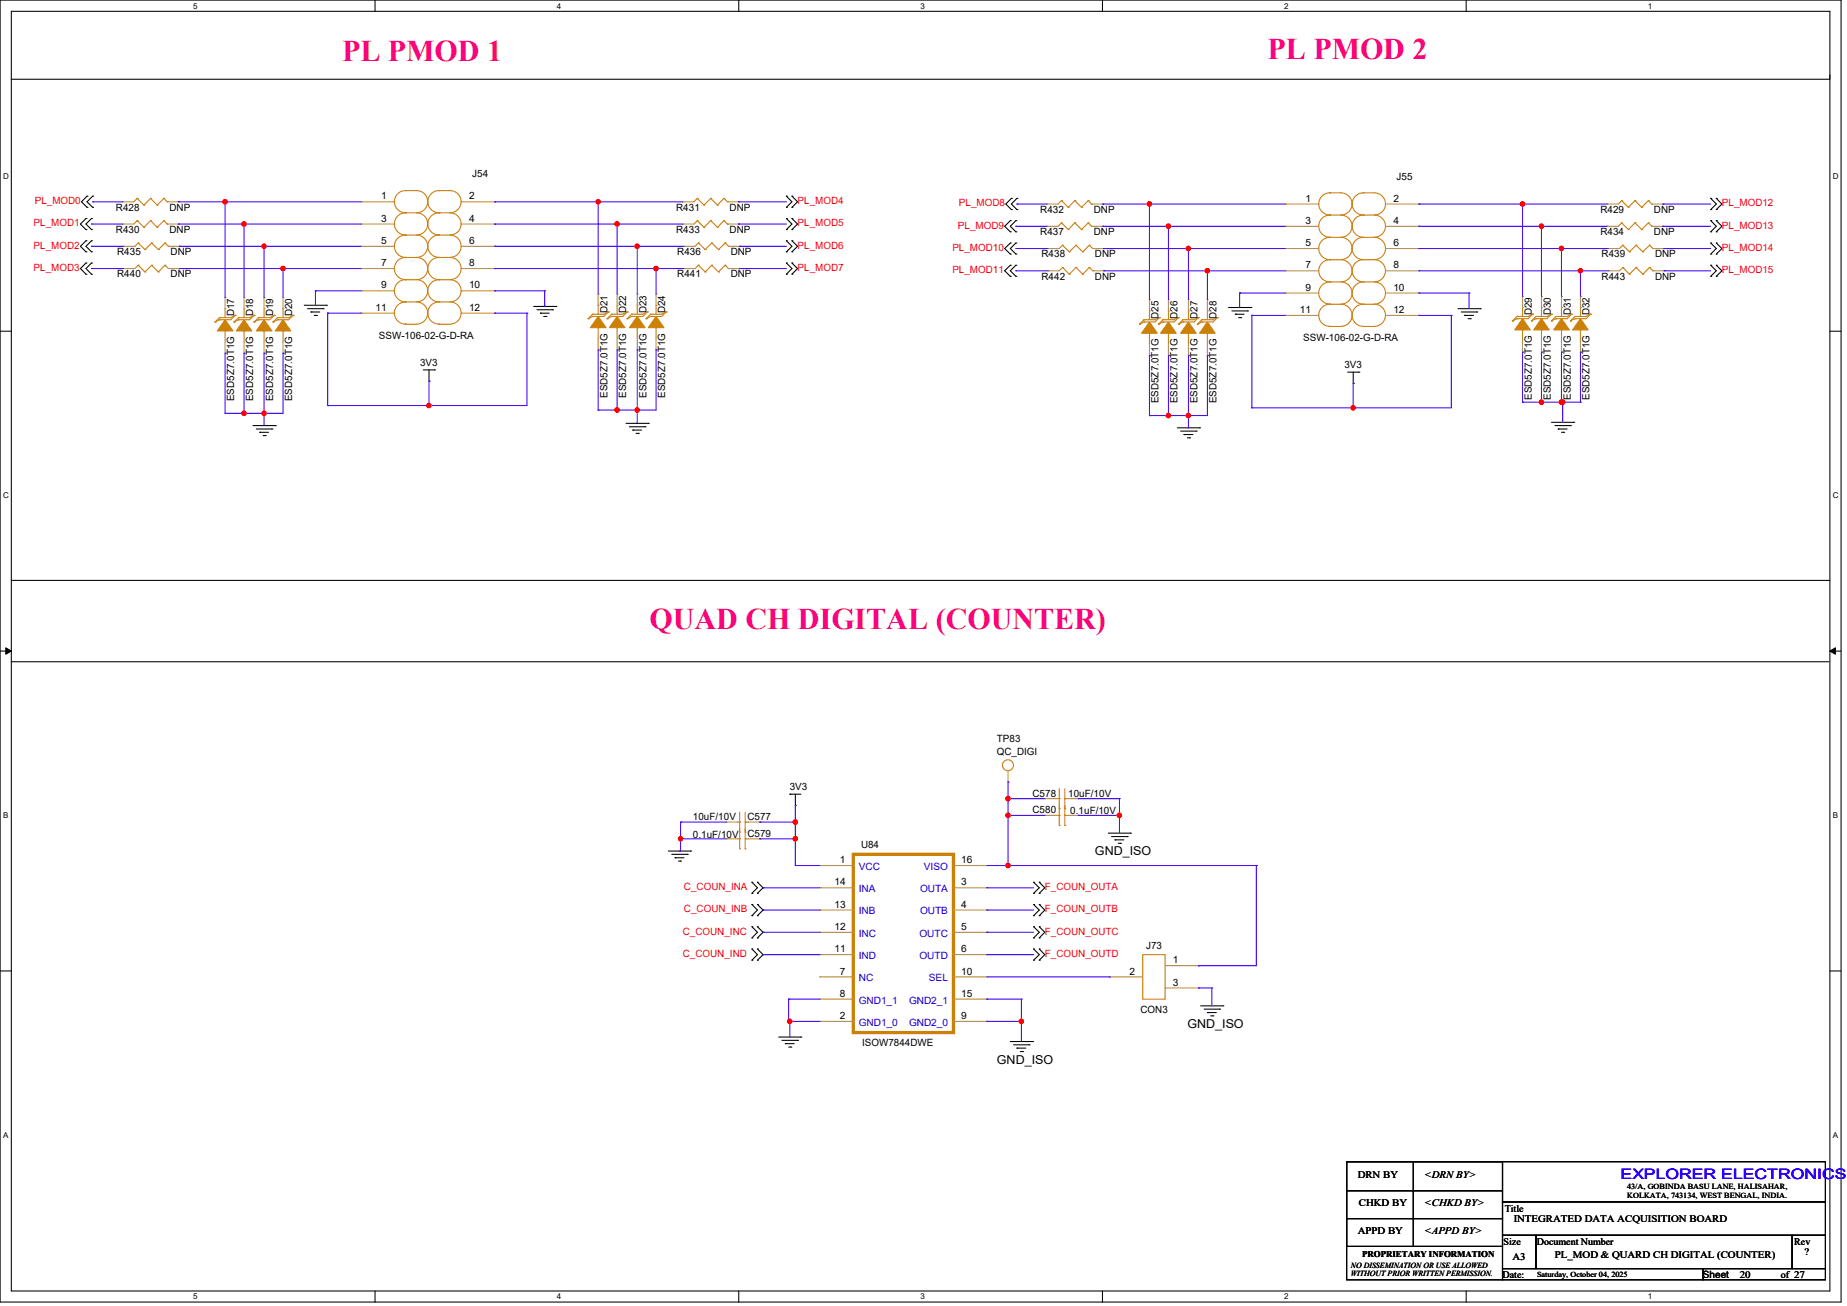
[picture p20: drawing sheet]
<svg xmlns="http://www.w3.org/2000/svg" width="594mm" height="420mm" viewBox="0 0 594 420" stroke-linecap="round" stroke-linejoin="round" font-family="sans-serif">
<defs><g id="words">
<g font-size="9.7" fill="#ff0080">
<text x="110" y="19.6">PL PMOD 1</text>
<text x="407.6" y="18.9">PL PMOD 2</text>
<text x="208.9" y="202.3">QUAD CH DIGITAL (COUNTER)</text>
</g>
<text font-size="4.6" fill="#00f" x="521.2" y="379.2">EXPLORER ELECTRONICS</text>
<g font-size="3.9">
<text x="352.1" y="275.1">GND_ISO</text>
<text x="381.8" y="330.6">GND_ISO</text>
<text x="320.6" y="342.1">GND_ISO</text>
</g>
<g font-size="3.2">
<text x="151.9" y="57">J54</text>
<text x="449.2" y="57.7">J55</text>
<text x="122.6" y="64.1">1</text>
<text x="150.8" y="64.1">2</text>
<text x="419.8" y="64.9">1</text>
<text x="448.1" y="64.9">2</text>
<text x="37.3" y="67.8">R428</text>
<text x="54.5" y="67.8">DNP</text>
<text x="122.6" y="71.3">3</text>
<text x="150.8" y="71.3">4</text>
<text x="217.5" y="67.8">R431</text>
<text x="234.6" y="67.8">DNP</text>
<text x="334.6" y="68.5">R432</text>
<text x="351.7" y="68.5">DNP</text>
<text x="514.7" y="68.5">R429</text>
<text x="531.9" y="68.5">DNP</text>
<text x="37.3" y="74.9">R430</text>
<text x="54.5" y="74.9">DNP</text>
<text x="217.5" y="74.9">R433</text>
<text x="234.6" y="74.9">DNP</text>
<text x="334.6" y="75.6">R437</text>
<text x="351.7" y="75.6">DNP</text>
<text x="419.8" y="72">3</text>
<text x="448.1" y="72">4</text>
<text x="514.7" y="75.6">R434</text>
<text x="531.9" y="75.6">DNP</text>
<text x="37.7" y="82.1">R435</text>
<text x="54.9" y="82.1">DNP</text>
<text x="122.6" y="78.4">5</text>
<text x="150.8" y="78.4">6</text>
<text x="217.8" y="82.1">R436</text>
<text x="235" y="82.1">DNP</text>
<text x="334.9" y="82.8">R438</text>
<text x="352.1" y="82.8">DNP</text>
<text x="419.8" y="79.2">5</text>
<text x="448.1" y="79.2">6</text>
<text x="515.1" y="82.8">R439</text>
<text x="532.2" y="82.8">DNP</text>
<text x="37.7" y="89.2">R440</text>
<text x="54.9" y="89.2">DNP</text>
<text x="122.6" y="85.6">7</text>
<text x="150.8" y="85.6">8</text>
<text x="217.8" y="89.2">R441</text>
<text x="235" y="89.2">DNP</text>
<text x="334.9" y="90">R442</text>
<text x="352.1" y="90">DNP</text>
<text x="419.8" y="86.3">7</text>
<text x="448.1" y="86.3">8</text>
<text x="515.1" y="90">R443</text>
<text x="532.2" y="90">DNP</text>
<text x="122.6" y="92.8">9</text>
<text x="150.8" y="92.8">10</text>
<text x="419.8" y="93.5">9</text>
<text x="448.1" y="93.5">10</text>
<text x="75.4" y="101.8" transform="rotate(-90 75.4 101.8)">D17</text>
<text x="81.4" y="101.8" transform="rotate(-90 81.4 101.8)">D18</text>
<text x="87.9" y="101.8" transform="rotate(-90 87.9 101.8)">D19</text>
<text x="94" y="101.8" transform="rotate(-90 94 101.8)">D20</text>
<text x="120.8" y="99.9">11</text>
<text x="150.8" y="99.9">12</text>
<text x="195.3" y="100.7" transform="rotate(-90 195.3 100.7)">D21</text>
<text x="201.4" y="100.7" transform="rotate(-90 201.4 100.7)">D22</text>
<text x="207.9" y="100.7" transform="rotate(-90 207.9 100.7)">D23</text>
<text x="214" y="100.7" transform="rotate(-90 214 100.7)">D24</text>
<text x="418" y="100.7">11</text>
<text x="448.1" y="100.7">12</text>
<text x="492.6" y="101.4" transform="rotate(-90 492.6 101.4)">D29</text>
<text x="498.7" y="101.4" transform="rotate(-90 498.7 101.4)">D30</text>
<text x="505.1" y="101.4" transform="rotate(-90 505.1 101.4)">D31</text>
<text x="511.2" y="101.4" transform="rotate(-90 511.2 101.4)">D32</text>
<text x="372.6" y="102.5" transform="rotate(-90 372.6 102.5)">D25</text>
<text x="378.7" y="102.5" transform="rotate(-90 378.7 102.5)">D26</text>
<text x="385.1" y="102.5" transform="rotate(-90 385.1 102.5)">D27</text>
<text x="391.2" y="102.5" transform="rotate(-90 391.2 102.5)">D28</text>
<text x="121.8" y="109">SSW-106-02-G-D-RA</text>
<text x="419.1" y="109.6">SSW-106-02-G-D-RA</text>
<text x="135.1" y="117.6">3V3</text>
<text x="432.3" y="118.3">3V3</text>
<text x="75.4" y="129" transform="rotate(-90 75.4 129)">ESD5Z7.0T1G</text>
<text x="81.4" y="129" transform="rotate(-90 81.4 129)">ESD5Z7.0T1G</text>
<text x="87.9" y="129" transform="rotate(-90 87.9 129)">ESD5Z7.0T1G</text>
<text x="94" y="129" transform="rotate(-90 94 129)">ESD5Z7.0T1G</text>
<text x="195.3" y="127.9" transform="rotate(-90 195.3 127.9)">ESD5Z7.0T1G</text>
<text x="201.4" y="127.9" transform="rotate(-90 201.4 127.9)">ESD5Z7.0T1G</text>
<text x="207.9" y="127.9" transform="rotate(-90 207.9 127.9)">ESD5Z7.0T1G</text>
<text x="214" y="127.9" transform="rotate(-90 214 127.9)">ESD5Z7.0T1G</text>
<text x="372.6" y="129.7" transform="rotate(-90 372.6 129.7)">ESD5Z7.0T1G</text>
<text x="378.7" y="129.7" transform="rotate(-90 378.7 129.7)">ESD5Z7.0T1G</text>
<text x="385.1" y="129.7" transform="rotate(-90 385.1 129.7)">ESD5Z7.0T1G</text>
<text x="391.2" y="129.7" transform="rotate(-90 391.2 129.7)">ESD5Z7.0T1G</text>
<text x="492.6" y="128.6" transform="rotate(-90 492.6 128.6)">ESD5Z7.0T1G</text>
<text x="498.7" y="128.6" transform="rotate(-90 498.7 128.6)">ESD5Z7.0T1G</text>
<text x="505.1" y="128.6" transform="rotate(-90 505.1 128.6)">ESD5Z7.0T1G</text>
<text x="511.2" y="128.6" transform="rotate(-90 511.2 128.6)">ESD5Z7.0T1G</text>
<text x="320.6" y="238.6">TP83</text>
<text x="320.6" y="242.9">QC_DIGI</text>
<text x="254" y="254">3V3</text>
<text x="332.1" y="256.2">C578</text>
<text x="343.5" y="256.2">10uF/10V</text>
<text x="222.8" y="263.6">10uF/10V</text>
<text x="240.4" y="263.6">C577</text>
<text x="332.1" y="261.5">C580</text>
<text x="344.2" y="261.9">0.1uF/10V</text>
<text x="222.8" y="269.4">0.1uF/10V</text>
<text x="240.4" y="269">C579</text>
<text x="276.9" y="272.6">U84</text>
<text x="270.1" y="277.6">1</text>
<text x="309.1" y="277.6">16</text>
<text x="268.4" y="284.7">14</text>
<text x="309.1" y="284.7">3</text>
<text x="268.4" y="291.9">13</text>
<text x="309.1" y="291.9">4</text>
<text x="268.4" y="299">12</text>
<text x="309.1" y="299">5</text>
<text x="368.6" y="305.2">J73</text>
<text x="268.4" y="306.2">11</text>
<text x="309.1" y="306.2">6</text>
<text x="377.2" y="309.8">1</text>
<text x="270.1" y="313.4">7</text>
<text x="309.1" y="313.4">10</text>
<text x="363.2" y="313.4">2</text>
<text x="377.2" y="316.9">3</text>
<text x="270.1" y="320.5">8</text>
<text x="309.1" y="320.5">15</text>
<text x="270.1" y="327.7">2</text>
<text x="309.1" y="327.7">9</text>
<text x="366.8" y="325.6">CON3</text>
<text x="277.2" y="336.4">ISOW7844DWE</text>
<text x="436.6" y="379">DRN BY</text>
<text x="458.1" y="379">&lt;DRN BY&gt;</text>
<text x="437" y="387.9">CHKD BY</text>
<text x="458.1" y="387.9">&lt;CHKD BY&gt;</text>
<text x="483.9" y="389.7">Title</text>
<text x="486.8" y="392.9">INTEGRATED DATA ACQUISITION BOARD</text>
<text x="436.6" y="396.9">APPD BY</text>
<text x="458.1" y="396.9">&lt;APPD BY&gt;</text>
<text x="483.5" y="400.5">Size</text>
<text x="494.3" y="400.5">Document Number</text>
<text x="577" y="400.5">Rev</text>
<text x="486.4" y="405.1">A3</text>
<text x="500" y="404.4">PL_MOD &amp; QUARD CH DIGITAL (COUNTER)</text>
<text x="580.3" y="403.7">?</text>
<text x="483.2" y="410.8">Date:</text>
<text x="547.7" y="410.8">Sheet</text>
<text x="559.5" y="410.8">20</text>
<text x="572.7" y="410.8">of 27</text>
</g>
<g font-size="3.2" fill="#f00">
<text x="11.2" y="65.6">PL_MOD0</text>
<text x="256.5" y="65.6">PL_MOD4</text>
<text x="308.4" y="66.3">PL_MOD8</text>
<text x="553.8" y="66.3">PL_MOD12</text>
<text x="10.8" y="72.8">PL_MOD1</text>
<text x="256.5" y="72.8">PL_MOD5</text>
<text x="308.1" y="73.5">PL_MOD9</text>
<text x="553.8" y="73.5">PL_MOD13</text>
<text x="10.8" y="79.9">PL_MOD2</text>
<text x="256.5" y="79.9">PL_MOD6</text>
<text x="306.3" y="80.6">PL_MOD10</text>
<text x="553.8" y="80.6">PL_MOD14</text>
<text x="10.8" y="87.1">PL_MOD3</text>
<text x="256.5" y="87.1">PL_MOD7</text>
<text x="306.3" y="87.8">PL_MOD11</text>
<text x="553.8" y="87.8">PL_MOD15</text>
<text x="220" y="286.2">C_COUN_INA</text>
<text x="336" y="286.2">F_COUN_OUTA</text>
<text x="220" y="293.4">C_COUN_INB</text>
<text x="336" y="293.4">F_COUN_OUTB</text>
<text x="219.6" y="300.6">C_COUN_INC</text>
<text x="336" y="300.6">F_COUN_OUTC</text>
<text x="219.6" y="307.7">C_COUN_IND</text>
<text x="336" y="307.7">F_COUN_OUTD</text>
</g>
<g font-size="3.2" fill="#00c">
<text x="276.2" y="279.8">VCC</text>
<text x="297.1" y="279.8">VISO</text>
<text x="276.2" y="286.9">INA</text>
<text x="295.9" y="286.9">OUTA</text>
<text x="276.2" y="294.1">INB</text>
<text x="295.9" y="294.1">OUTB</text>
<text x="276.2" y="301.2">INC</text>
<text x="295.7" y="301.2">OUTC</text>
<text x="276.2" y="308.4">IND</text>
<text x="295.7" y="308.4">OUTD</text>
<text x="276.2" y="315.6">NC</text>
<text x="298.7" y="315.6">SEL</text>
<text x="276.2" y="322.7">GND1_1</text>
<text x="292.4" y="322.7">GND2_1</text>
<text x="276.2" y="329.9">GND1_0</text>
<text x="292.4" y="329.9">GND2_0</text>
</g>
<text font-size="2.8" x="438.1" y="404.1">PROPRIETARY INFORMATION</text>
<g font-size="2.6">
<text x="62.1" y="2.8">5</text>
<text x="179.1" y="2.8">4</text>
<text x="296" y="2.8">3</text>
<text x="413" y="2.8">2</text>
<text x="530" y="2.8">1</text>
<text x="1" y="57.4">D</text>
<text x="589.4" y="57.4">D</text>
<text x="1" y="160.3">C</text>
<text x="589.4" y="160.3">C</text>
<text x="1" y="263.1">B</text>
<text x="589.4" y="263.1">B</text>
<text x="1" y="366">A</text>
<text x="589.4" y="366">A</text>
<text x="62.1" y="417.9">5</text>
<text x="179.1" y="417.9">4</text>
<text x="296" y="417.9">3</text>
<text x="413" y="417.9">2</text>
<text x="530" y="417.9">1</text>
</g>
<g font-size="2.5">
<text x="523.3" y="382.3">43/A, GOBINDA BASU LANE, HALISAHAR,</text>
<text x="523.3" y="385.2">KOLKATA, 743134, WEST BENGAL, INDIA.</text>
<text x="434.5" y="407.7">NO DISSEMINATION OR USE ALLOWED</text>
<text x="434.5" y="410.3">WITHOUT PRIOR WRITTEN PERMISSION.</text>
<text x="494.3" y="410.6">Saturday, October 04, 2025</text>
</g>
</g></defs>
<path d="M0 0h592.1v418.7h-592.1zM3.6 3.6h584.9v411.6h-584.9z" fill="none" stroke="#000" stroke-width=".34"/>
<g fill="#fff">
<path d="M62.1 .4h1.4v2.9h-1.4z"/>
<path d="M62.1 415.5h1.4v2.9h-1.4z"/>
</g>
<path d="M120.6 0v3.6M120.6 415.2v3.6" fill="none" stroke="#000" stroke-width=".34"/>
<g fill="#fff">
<path d="M179.1 .4h1.4v2.9h-1.4z"/>
<path d="M179.1 415.5h1.4v2.9h-1.4z"/>
</g>
<path d="M237.6 0v3.6M237.6 415.2v3.6" fill="none" stroke="#000" stroke-width=".34"/>
<g fill="#fff">
<path d="M296 .4h1.5v2.9h-1.5z"/>
<path d="M296 415.5h1.5v2.9h-1.5z"/>
</g>
<path d="M354.5 0v3.6M354.5 415.2v3.6" fill="none" stroke="#000" stroke-width=".34"/>
<g fill="#fff">
<path d="M413 .4h1.4v2.9h-1.4z"/>
<path d="M413 415.5h1.4v2.9h-1.4z"/>
</g>
<path d="M471.5 0v3.6M471.5 415.2v3.6" fill="none" stroke="#000" stroke-width=".34"/>
<g fill="#fff">
<path d="M530 .4h1.4v2.9h-1.4z"/>
<path d="M530 415.5h1.4v2.9h-1.4z"/>
<path d="M1 55.1h1.8v2.9h-1.8z"/>
<path d="M589.4 55.1h1.9v2.9h-1.9z"/>
<path d="M1 157.9h1.8v2.9h-1.8z"/>
<path d="M589.4 157.9h1.9v2.9h-1.9z"/>
</g>
<path d="M0 106.5h3.6M588.5 106.5h3.6" fill="none" stroke="#000" stroke-width=".34"/>
<g fill="#fff">
<path d="M1 260.8h1.7v2.9h-1.7z"/>
<path d="M589.4 260.8h1.7v2.9h-1.7z"/>
</g>
<path d="M0 209.4h3.6M588.5 209.4h3.6" fill="none" stroke="#000" stroke-width=".34"/>
<path d="M1.9 208.3l1.7 1.1-1.7 1zM588.5 209.4l1.8-1.1v2.1z" fill="#000" stroke="#000" stroke-width=".32"/>
<g fill="#fff">
<path d="M1 363.7h1.7v2.9h-1.7z"/>
<path d="M589.4 363.7h1.7v2.9h-1.7z"/>
</g>
<g fill="none" stroke="#000" stroke-width=".34">
<path d="M588.5 24v1.5h-584.9M27.6 70.3l-1.7 1.8 1.7 1.7M27.6 77.4l-1.7 1.8 1.7 1.8M28 63.1l-1.8 1.8 1.8 1.8M29.4 70.3l-1.8 1.8 1.8 1.7M29.4 77.4l-1.8 1.8 1.8 1.8M29.8 63.1l-1.8 1.8 1.8 1.8M252.9 77.4l1.8 1.8-1.8 1.8M252.9 70.3l1.8 1.8-1.8 1.7M252.9 63.1l1.8 1.8-1.8 1.8M254.7 77.4l1.8 1.8-1.8 1.8M254.7 70.3l1.8 1.8-1.8 1.7"/>
<path d="M254.7 63.1l1.8 1.8-1.8 1.8M324.9 71l-1.8 1.8 1.8 1.7M324.9 78.1l-1.8 1.8 1.8 1.8M325.2 63.8l-1.7 1.8 1.7 1.8M326.7 71l-1.8 1.8 1.8 1.7M326.7 78.1l-1.8 1.8 1.8 1.8M327 63.8l-1.8 1.8 1.8 1.8M550.2 78.1l1.7 1.8-1.7 1.8M550.2 71l1.7 1.8-1.7 1.7M550.2 63.8l1.7 1.8-1.7 1.8M551.9 78.1l1.9 1.8-1.9 1.8M551.9 71l1.9 1.8-1.9 1.7"/>
<path d="M551.9 63.8l1.9 1.8-1.9 1.8M27.6 84.6l-1.7 1.8 1.7 1.8M29.4 84.6l-1.8 1.8 1.8 1.8M97.8 98.2h7.2M98.9 99.3h5M171.6 98.6h7.2M172.7 99.6h5M252.9 84.6l1.8 1.8-1.8 1.8M254.7 84.6l1.8 1.8-1.8 1.8M324.9 85.3l-1.8 1.8 1.8 1.8M326.7 85.3l-1.8 1.8 1.8 1.8M395.1 98.9h7.2"/>
<path d="M396.2 100h5M468.9 99.3h7.1M550.2 85.3l1.7 1.8-1.7 1.8M551.9 85.3l1.9 1.8-1.9 1.8M100 100.3h2.8M101 101.4h.8M136.1 119h3.6M138 119v3.6M173.8 100.7h2.8M174.8 101.8h.8M397.3 101h2.8M398.3 102.2h.7"/>
<path d="M433.4 119.7h3.6M435.2 119.7v3.6M469.9 100.3h5M471 101.4h2.9M472.1 102.5h.7M81.4 136.9h7.1M82.4 138h5.1M83.5 139h2.9M201.3 136.1h7.2M202.4 137.2h5M203.5 138.3h2.8M204.6 139.4h.7"/>
<path d="M378.6 137.6h7.2M379.7 138.6h5M380.7 139.7h2.9M498.9 135.8h7.2M500 136.9h5M501.1 138h2.9M502.2 139h.7M84.6 140.1h.7M381.8 140.8h.8M3.6 186.6h584.9M3.6 212.8h584.5M254 255.4h3.6"/>
<path d="M255.8 255.4v3.6M214.9 273.7h7.2M216 274.7h5M217.1 275.8h2.9M218.2 276.9h.7M356.4 267.9h7.2M357.5 269h5M358.6 270.1h2.8M359.6 271.2h.7M241.8 283.7l1.8 1.8-1.8 1.8M241.8 290.9l1.8 1.8-1.8 1.8M241.8 298l1.8 1.8-1.8 1.8"/>
<path d="M243.6 283.7l1.8 1.8-1.8 1.8M243.6 290.9l1.8 1.8-1.8 1.8M243.6 298l1.8 1.8-1.8 1.8M332.4 283.7l1.8 1.8-1.8 1.8M332.4 290.9l1.8 1.8-1.8 1.8M332.4 298l1.8 1.8-1.8 1.8M334.2 283.7l1.8 1.8-1.8 1.8M334.2 290.9l1.8 1.8-1.8 1.8M334.2 298l1.8 1.8-1.8 1.8M0 312.3h3.6M241.8 305.2l1.8 1.8-1.8 1.8M243.6 305.2l1.8 1.8-1.8 1.8"/>
<path d="M332.4 305.2l1.8 1.8-1.8 1.8M334.2 305.2l1.8 1.8-1.8 1.8M588.5 312.3h3.6M250.4 333.5h7.2M251.5 334.6h5M252.6 335.6h2.8M253.6 336.7h.7M324.9 334.9h7.2M326 336h5M327 337.1h2.9M328.1 338.2h.7M386.1 323.5h7.2"/>
<path d="M387.2 324.5h5M388.3 325.6h2.9M389.3 326.7h.8M433.1 373.6h50.1v38h-50.1zM433.1 373.6h21.4v9.3h-21.4zM454.5 373.6h28.7v9.3h-28.7zM483.2 373.6h103.8v12.9h-103.8zM433.1 382.9h21.4v9h-21.4zM433.1 391.9h21.4v8.9h-21.4zM454.5 382.9h28.7v9h-28.7zM454.5 391.9h28.7v8.9h-28.7zM483.2 386.5h103.8v10.8h-103.8z"/>
<path d="M483.2 397.3h10.7v10.7h-10.7zM493.9 397.3h82.4v10.7h-82.4zM576.3 397.3h10.7v10.7h-10.7zM483.2 408h64.5v3.6h-64.5zM547.7 408h39.3v3.6h-39.3z"/>
</g>
<g fill="#000">
<circle cx="27.6" cy="70.3" r=".17"/>
<circle cx="27.6" cy="73.8" r=".17"/>
<circle cx="27.6" cy="77.4" r=".17"/>
<circle cx="28" cy="63.1" r=".17"/>
<circle cx="28" cy="66.7" r=".17"/>
<circle cx="29.4" cy="70.3" r=".17"/>
<circle cx="29.4" cy="73.8" r=".17"/>
<circle cx="29.4" cy="77.4" r=".17"/>
<circle cx="29.8" cy="63.1" r=".17"/>
<circle cx="29.8" cy="66.7" r=".17"/>
<circle cx="252.9" cy="66.7" r=".17"/>
<circle cx="252.9" cy="70.3" r=".17"/>
<circle cx="252.9" cy="77.4" r=".17"/>
<circle cx="252.9" cy="63.1" r=".17"/>
<circle cx="252.9" cy="73.8" r=".17"/>
<circle cx="254.7" cy="66.7" r=".17"/>
<circle cx="254.7" cy="70.3" r=".17"/>
<circle cx="254.7" cy="73.8" r=".17"/>
<circle cx="254.7" cy="77.4" r=".17"/>
<circle cx="254.7" cy="63.1" r=".17"/>
<circle cx="324.9" cy="71" r=".17"/>
<circle cx="324.9" cy="74.5" r=".17"/>
<circle cx="324.9" cy="78.1" r=".17"/>
<circle cx="325.2" cy="63.8" r=".17"/>
<circle cx="325.2" cy="67.4" r=".17"/>
<circle cx="326.7" cy="71" r=".17"/>
<circle cx="326.7" cy="74.5" r=".17"/>
<circle cx="326.7" cy="78.1" r=".17"/>
<circle cx="327" cy="67.4" r=".17"/>
<circle cx="327" cy="63.8" r=".17"/>
<circle cx="550.2" cy="74.5" r=".17"/>
<circle cx="550.2" cy="67.4" r=".17"/>
<circle cx="550.2" cy="78.1" r=".17"/>
<circle cx="550.2" cy="71" r=".17"/>
<circle cx="550.2" cy="63.8" r=".17"/>
<circle cx="551.9" cy="74.5" r=".17"/>
<circle cx="551.9" cy="78.1" r=".17"/>
<circle cx="551.9" cy="63.8" r=".17"/>
<circle cx="551.9" cy="71" r=".17"/>
<circle cx="551.9" cy="67.4" r=".17"/>
<circle cx="27.6" cy="88.2" r=".17"/>
<circle cx="27.6" cy="81" r=".17"/>
<circle cx="27.6" cy="84.6" r=".17"/>
<circle cx="29.4" cy="81" r=".17"/>
<circle cx="29.4" cy="84.6" r=".17"/>
<circle cx="29.4" cy="88.2" r=".17"/>
<circle cx="103.9" cy="99.3" r=".17"/>
<circle cx="105" cy="98.2" r=".17"/>
<circle cx="177.7" cy="99.6" r=".17"/>
<circle cx="178.8" cy="98.6" r=".17"/>
<circle cx="252.9" cy="88.2" r=".17"/>
<circle cx="252.9" cy="81" r=".17"/>
<circle cx="252.9" cy="84.6" r=".17"/>
<circle cx="254.7" cy="88.2" r=".17"/>
<circle cx="254.7" cy="81" r=".17"/>
<circle cx="254.7" cy="84.6" r=".17"/>
<circle cx="324.9" cy="85.3" r=".17"/>
<circle cx="324.9" cy="81.7" r=".17"/>
<circle cx="324.9" cy="88.9" r=".17"/>
<circle cx="326.7" cy="81.7" r=".17"/>
<circle cx="326.7" cy="85.3" r=".17"/>
<circle cx="326.7" cy="88.9" r=".17"/>
<circle cx="401.2" cy="100" r=".17"/>
<circle cx="402.3" cy="98.9" r=".17"/>
<circle cx="476" cy="99.3" r=".17"/>
<circle cx="550.2" cy="88.9" r=".17"/>
<circle cx="550.2" cy="85.3" r=".17"/>
<circle cx="550.2" cy="81.7" r=".17"/>
<circle cx="551.9" cy="88.9" r=".17"/>
<circle cx="551.9" cy="81.7" r=".17"/>
<circle cx="551.9" cy="85.3" r=".17"/>
<circle cx="100" cy="100.3" r=".17"/>
<circle cx="101.8" cy="101.4" r=".17"/>
<circle cx="139.7" cy="119" r=".17"/>
<circle cx="173.8" cy="100.7" r=".17"/>
<circle cx="175.6" cy="101.8" r=".17"/>
<circle cx="397.3" cy="101" r=".17"/>
<circle cx="399" cy="102.2" r=".17"/>
<circle cx="437" cy="119.7" r=".17"/>
<circle cx="471" cy="101.4" r=".17"/>
<circle cx="472.8" cy="102.5" r=".17"/>
<circle cx="474.9" cy="100.3" r=".17"/>
<circle cx="83.5" cy="139" r=".17"/>
<circle cx="87.5" cy="138" r=".17"/>
<circle cx="88.5" cy="136.9" r=".17"/>
<circle cx="138" cy="122.6" r=".17"/>
<circle cx="203.5" cy="138.3" r=".17"/>
<circle cx="205.3" cy="139.4" r=".17"/>
<circle cx="207.4" cy="137.2" r=".17"/>
<circle cx="208.5" cy="136.1" r=".17"/>
<circle cx="380.7" cy="139.7" r=".17"/>
<circle cx="384.7" cy="138.6" r=".17"/>
<circle cx="385.8" cy="137.6" r=".17"/>
<circle cx="435.2" cy="123.3" r=".17"/>
<circle cx="501.1" cy="138" r=".17"/>
<circle cx="502.9" cy="139" r=".17"/>
<circle cx="505" cy="136.9" r=".17"/>
<circle cx="506.1" cy="135.8" r=".17"/>
<circle cx="85.3" cy="140.1" r=".17"/>
<circle cx="382.6" cy="140.8" r=".17"/>
<circle cx="254" cy="255.4" r=".17"/>
<circle cx="255.8" cy="259" r=".17"/>
<circle cx="217.1" cy="275.8" r=".17"/>
<circle cx="218.9" cy="276.9" r=".17"/>
<circle cx="221" cy="274.7" r=".17"/>
<circle cx="222.1" cy="273.7" r=".17"/>
<circle cx="358.6" cy="270.1" r=".17"/>
<circle cx="360.3" cy="271.2" r=".17"/>
<circle cx="362.5" cy="269" r=".17"/>
<circle cx="363.6" cy="267.9" r=".17"/>
<circle cx="241.8" cy="287.3" r=".17"/>
<circle cx="241.8" cy="290.9" r=".17"/>
<circle cx="241.8" cy="283.7" r=".17"/>
<circle cx="241.8" cy="298" r=".17"/>
<circle cx="241.8" cy="294.5" r=".17"/>
<circle cx="243.6" cy="287.3" r=".17"/>
<circle cx="243.6" cy="290.9" r=".17"/>
<circle cx="243.6" cy="283.7" r=".17"/>
<circle cx="243.6" cy="298" r=".17"/>
<circle cx="243.6" cy="294.5" r=".17"/>
<circle cx="332.4" cy="283.7" r=".17"/>
<circle cx="332.4" cy="287.3" r=".17"/>
<circle cx="332.4" cy="290.9" r=".17"/>
<circle cx="332.4" cy="294.5" r=".17"/>
<circle cx="332.4" cy="298" r=".17"/>
<circle cx="334.2" cy="287.3" r=".17"/>
<circle cx="334.2" cy="283.7" r=".17"/>
<circle cx="334.2" cy="290.9" r=".17"/>
<circle cx="334.2" cy="298" r=".17"/>
<circle cx="334.2" cy="294.5" r=".17"/>
<circle cx="241.8" cy="301.6" r=".17"/>
<circle cx="241.8" cy="305.2" r=".17"/>
<circle cx="241.8" cy="308.8" r=".17"/>
<circle cx="243.6" cy="308.8" r=".17"/>
<circle cx="243.6" cy="301.6" r=".17"/>
<circle cx="243.6" cy="305.2" r=".17"/>
<circle cx="332.4" cy="301.6" r=".17"/>
<circle cx="332.4" cy="305.2" r=".17"/>
<circle cx="332.4" cy="308.8" r=".17"/>
<circle cx="334.2" cy="308.8" r=".17"/>
<circle cx="334.2" cy="301.6" r=".17"/>
<circle cx="334.2" cy="305.2" r=".17"/>
<circle cx="252.6" cy="335.6" r=".17"/>
<circle cx="254.3" cy="336.7" r=".17"/>
<circle cx="256.5" cy="334.6" r=".17"/>
<circle cx="257.6" cy="333.5" r=".17"/>
<circle cx="327" cy="337.1" r=".17"/>
<circle cx="328.8" cy="338.2" r=".17"/>
<circle cx="331" cy="336" r=".17"/>
<circle cx="332.1" cy="334.9" r=".17"/>
<circle cx="388.3" cy="325.6" r=".17"/>
<circle cx="390.1" cy="326.7" r=".17"/>
<circle cx="392.2" cy="324.5" r=".17"/>
<circle cx="393.3" cy="323.5" r=".17"/>
</g>
<path d="M369.7 107.1v3.6" fill="none" stroke="#cc8006" stroke-width=".34"/>
<circle cx="369.7" cy="107.1" r=".17" fill="#cc8006"/>
<path d="M369.7 100v2.8" fill="none" stroke="#cc8006" stroke-width=".34"/>
<circle cx="369.7" cy="100" r=".17" fill="#cc8006"/>
<path d="M369.7 103.5l2.5 3.6h-5z" fill-rule="evenodd" fill="#cc8006" stroke="#cc8006" stroke-width=".34"/>
<path d="M367.9 102.8h3.5" fill="none" stroke="#cc8006" stroke-width=".34"/>
<circle cx="367.9" cy="102.8" r=".17" fill="#cc8006"/>
<path d="M367.9 102.8l-1.5 1.5" fill="none" stroke="#cc8006" stroke-width=".34"/>
<circle cx="366.4" cy="104.3" r=".17" fill="#cc8006"/>
<path d="M367.9 103.5h3.5" fill="none" stroke="#cc8006" stroke-width=".34"/>
<circle cx="367.9" cy="103.5" r=".17" fill="#cc8006"/>
<path d="M367.9 103.5l-1.5 .8" fill="none" stroke="#cc8006" stroke-width=".34"/>
<circle cx="366.4" cy="104.3" r=".17" fill="#cc8006"/>
<path d="M372.9 102.2l-1.5 1.3" fill="none" stroke="#cc8006" stroke-width=".34"/>
<circle cx="372.9" cy="102.2" r=".17" fill="#cc8006"/>
<path d="M372.9 102.2l-1.5 .6" fill="none" stroke="#cc8006" stroke-width=".34"/>
<circle cx="372.9" cy="102.2" r=".17" fill="#cc8006"/>
<path d="M369.7 110.7v3.6" fill="none" stroke="#a84" stroke-width=".34"/>
<circle cx="369.7" cy="114.3" r=".17" fill="#a84"/>
<path d="M369.7 96.4v3.6" fill="none" stroke="#a84" stroke-width=".34"/>
<circle cx="369.7" cy="96.4" r=".17" fill="#a84"/>
<path d="M44.4 85.3l-1 1.1" fill="none" stroke="#cc8006" stroke-width=".34"/>
<circle cx="44.5" cy="85.3" r=".17" fill="#cc8006"/>
<path d="M44.4 85.3l2.2 2.2" fill="none" stroke="#cc8006" stroke-width=".34"/>
<circle cx="46.6" cy="87.5" r=".17" fill="#cc8006"/>
<path d="M48.8 85.3l-2.2 2.2" fill="none" stroke="#cc8006" stroke-width=".34"/>
<circle cx="48.8" cy="85.3" r=".17" fill="#cc8006"/>
<path d="M48.8 85.3l2.1 2.2" fill="none" stroke="#cc8006" stroke-width=".34"/>
<circle cx="50.9" cy="87.5" r=".17" fill="#cc8006"/>
<path d="M53 85.3l-2.1 2.2" fill="none" stroke="#cc8006" stroke-width=".34"/>
<circle cx="53" cy="85.3" r=".17" fill="#cc8006"/>
<path d="M53 85.3l1.1 1.1" fill="none" stroke="#cc8006" stroke-width=".34"/>
<circle cx="54.1" cy="86.4" r=".17" fill="#cc8006"/>
<path d="M39.8 86.4h3.6" fill="none" stroke="#a84" stroke-width=".34"/>
<circle cx="39.8" cy="86.4" r=".17" fill="#a84"/>
<path d="M54.1 86.4h3.6" fill="none" stroke="#a84" stroke-width=".34"/>
<circle cx="57.7" cy="86.4" r=".17" fill="#a84"/>
<path d="M367.5 307h7.2v14.3h-7.2z" fill="none" stroke="#cc8006" stroke-width=".34"/>
<path d="M374.7 310.6h10.7" fill="none" stroke="#a84" stroke-width=".34"/>
<circle cx="385.4" cy="310.6" r=".17" fill="#a84"/>
<path d="M356.8 314.2h10.7" fill="none" stroke="#a84" stroke-width=".34"/>
<circle cx="356.8" cy="314.2" r=".17" fill="#a84"/>
<path d="M374.7 317.7h10.7" fill="none" stroke="#a84" stroke-width=".34"/>
<circle cx="385.4" cy="317.7" r=".17" fill="#a84"/>
<path d="M508.3 106.1v3.5" fill="none" stroke="#cc8006" stroke-width=".34"/>
<circle cx="508.3" cy="106.1" r=".17" fill="#cc8006"/>
<path d="M508.3 98.9v2.9" fill="none" stroke="#cc8006" stroke-width=".34"/>
<circle cx="508.3" cy="98.9" r=".17" fill="#cc8006"/>
<path d="M508.3 102.5l2.5 3.6h-5z" fill-rule="evenodd" fill="#cc8006" stroke="#cc8006" stroke-width=".34"/>
<path d="M506.5 101.8h3.5" fill="none" stroke="#cc8006" stroke-width=".34"/>
<circle cx="506.5" cy="101.8" r=".17" fill="#cc8006"/>
<path d="M506.5 101.8l-1.5 1.4" fill="none" stroke="#cc8006" stroke-width=".34"/>
<circle cx="505" cy="103.2" r=".17" fill="#cc8006"/>
<path d="M506.5 102.5h3.5" fill="none" stroke="#cc8006" stroke-width=".34"/>
<circle cx="506.5" cy="102.5" r=".17" fill="#cc8006"/>
<path d="M506.5 102.5l-1.5 .7" fill="none" stroke="#cc8006" stroke-width=".34"/>
<circle cx="505" cy="103.2" r=".17" fill="#cc8006"/>
<path d="M511.5 101l-1.5 1.5" fill="none" stroke="#cc8006" stroke-width=".34"/>
<circle cx="511.5" cy="101" r=".17" fill="#cc8006"/>
<path d="M511.5 101l-1.5 .8" fill="none" stroke="#cc8006" stroke-width=".34"/>
<circle cx="511.5" cy="101" r=".17" fill="#cc8006"/>
<path d="M508.3 109.6v3.6" fill="none" stroke="#a84" stroke-width=".34"/>
<circle cx="508.3" cy="113.2" r=".17" fill="#a84"/>
<path d="M508.3 95.3v3.6" fill="none" stroke="#a84" stroke-width=".34"/>
<circle cx="508.3" cy="95.3" r=".17" fill="#a84"/>
<circle cx="324.2" cy="246.1" r="1.77" fill="none" stroke="#cc8006" stroke-width=".34"/>
<path d="M324.2 247.9v3.6" fill="none" stroke="#a84" stroke-width=".34"/>
<circle cx="324.2" cy="251.5" r=".17" fill="#a84"/>
<path d="M198.5 105.4v3.5" fill="none" stroke="#cc8006" stroke-width=".34"/>
<circle cx="198.5" cy="105.4" r=".17" fill="#cc8006"/>
<path d="M198.5 98.2v2.8" fill="none" stroke="#cc8006" stroke-width=".34"/>
<circle cx="198.5" cy="98.2" r=".17" fill="#cc8006"/>
<path d="M198.5 101.8l2.5 3.6h-5z" fill-rule="evenodd" fill="#cc8006" stroke="#cc8006" stroke-width=".34"/>
<path d="M196.7 101h3.6" fill="none" stroke="#cc8006" stroke-width=".34"/>
<circle cx="196.7" cy="101" r=".17" fill="#cc8006"/>
<path d="M196.7 101l-1.5 1.5" fill="none" stroke="#cc8006" stroke-width=".34"/>
<circle cx="195.2" cy="102.5" r=".17" fill="#cc8006"/>
<path d="M196.7 101.8h3.6" fill="none" stroke="#cc8006" stroke-width=".34"/>
<circle cx="196.7" cy="101.8" r=".17" fill="#cc8006"/>
<path d="M196.7 101.8l-1.5 .7" fill="none" stroke="#cc8006" stroke-width=".34"/>
<circle cx="195.2" cy="102.5" r=".17" fill="#cc8006"/>
<path d="M201.7 100.3l-1.4 1.5" fill="none" stroke="#cc8006" stroke-width=".34"/>
<circle cx="201.7" cy="100.3" r=".17" fill="#cc8006"/>
<path d="M201.7 100.3l-1.4 .7" fill="none" stroke="#cc8006" stroke-width=".34"/>
<circle cx="201.7" cy="100.3" r=".17" fill="#cc8006"/>
<path d="M198.5 108.9v3.6" fill="none" stroke="#a84" stroke-width=".34"/>
<circle cx="198.5" cy="112.5" r=".17" fill="#a84"/>
<path d="M198.5 94.6v3.6" fill="none" stroke="#a84" stroke-width=".34"/>
<circle cx="198.5" cy="94.6" r=".17" fill="#a84"/>
<path d="M224.2 63.8l-1 1.1" fill="none" stroke="#cc8006" stroke-width=".34"/>
<circle cx="224.2" cy="63.8" r=".17" fill="#cc8006"/>
<path d="M224.2 63.8l2.2 2.2" fill="none" stroke="#cc8006" stroke-width=".34"/>
<circle cx="226.4" cy="66" r=".17" fill="#cc8006"/>
<path d="M228.6 63.8l-2.2 2.2" fill="none" stroke="#cc8006" stroke-width=".34"/>
<circle cx="228.6" cy="63.8" r=".17" fill="#cc8006"/>
<path d="M228.6 63.8l2.1 2.2" fill="none" stroke="#cc8006" stroke-width=".34"/>
<circle cx="230.7" cy="66" r=".17" fill="#cc8006"/>
<path d="M232.8 63.8l-2.1 2.2" fill="none" stroke="#cc8006" stroke-width=".34"/>
<circle cx="232.8" cy="63.8" r=".17" fill="#cc8006"/>
<path d="M232.8 63.8l1.1 1.1" fill="none" stroke="#cc8006" stroke-width=".34"/>
<circle cx="233.9" cy="64.9" r=".17" fill="#cc8006"/>
<path d="M219.6 64.9h3.6" fill="none" stroke="#a84" stroke-width=".34"/>
<circle cx="219.6" cy="64.9" r=".17" fill="#a84"/>
<path d="M233.9 64.9h3.6" fill="none" stroke="#a84" stroke-width=".34"/>
<circle cx="237.5" cy="64.9" r=".17" fill="#a84"/>
<path d="M237.2 269.7h.7" fill="none" stroke="#cc8006" stroke-width=".34"/>
<circle cx="237.9" cy="269.7" r=".17" fill="#cc8006"/>
<path d="M239.6 266.5v6.5" fill="none" stroke="#cc8006" stroke-width=".34"/>
<circle cx="239.6" cy="273" r=".17" fill="#cc8006"/>
<path d="M237.9 266.5v6.5" fill="none" stroke="#cc8006" stroke-width=".34"/>
<circle cx="237.9" cy="273" r=".17" fill="#cc8006"/>
<path d="M239.6 269.7h1.1" fill="none" stroke="#cc8006" stroke-width=".34"/>
<circle cx="239.6" cy="269.7" r=".17" fill="#cc8006"/>
<path d="M233.6 269.7h3.6" fill="none" stroke="#a84" stroke-width=".34"/>
<circle cx="233.6" cy="269.7" r=".17" fill="#a84"/>
<path d="M240.7 269.7h3.6" fill="none" stroke="#a84" stroke-width=".34"/>
<circle cx="244.3" cy="269.7" r=".17" fill="#a84"/>
<path d="M274.4 274.7h32.2v57.4h-32.2z" fill="none" stroke="#cc8006" stroke-width="1.1"/>
<path d="M263.7 278.3h10.7" fill="none" stroke="#a84" stroke-width=".34"/>
<circle cx="263.7" cy="278.3" r=".17" fill="#a84"/>
<path d="M263.7 328.5h10.7" fill="none" stroke="#a84" stroke-width=".34"/>
<circle cx="263.7" cy="328.5" r=".17" fill="#a84"/>
<path d="M306.6 285.5h10.8" fill="none" stroke="#a84" stroke-width=".34"/>
<circle cx="317.4" cy="285.5" r=".17" fill="#a84"/>
<path d="M306.6 292.7h10.8" fill="none" stroke="#a84" stroke-width=".34"/>
<circle cx="317.4" cy="292.7" r=".17" fill="#a84"/>
<path d="M306.6 299.8h10.8" fill="none" stroke="#a84" stroke-width=".34"/>
<circle cx="317.4" cy="299.8" r=".17" fill="#a84"/>
<path d="M306.6 307h10.8" fill="none" stroke="#a84" stroke-width=".34"/>
<circle cx="317.4" cy="307" r=".17" fill="#a84"/>
<path d="M263.7 314.2h10.7" fill="none" stroke="#a84" stroke-width=".34"/>
<circle cx="263.7" cy="314.2" r=".17" fill="#a84"/>
<path d="M263.7 321.3h10.7" fill="none" stroke="#a84" stroke-width=".34"/>
<circle cx="263.7" cy="321.3" r=".17" fill="#a84"/>
<path d="M306.6 328.5h10.8" fill="none" stroke="#a84" stroke-width=".34"/>
<circle cx="317.4" cy="328.5" r=".17" fill="#a84"/>
<path d="M306.6 314.2h10.8" fill="none" stroke="#a84" stroke-width=".34"/>
<circle cx="317.4" cy="314.2" r=".17" fill="#a84"/>
<path d="M263.7 307h10.7" fill="none" stroke="#a84" stroke-width=".34"/>
<circle cx="263.7" cy="307" r=".17" fill="#a84"/>
<path d="M263.7 299.8h10.7" fill="none" stroke="#a84" stroke-width=".34"/>
<circle cx="263.7" cy="299.8" r=".17" fill="#a84"/>
<path d="M263.7 292.7h10.7" fill="none" stroke="#a84" stroke-width=".34"/>
<circle cx="263.7" cy="292.7" r=".17" fill="#a84"/>
<path d="M263.7 285.5h10.7" fill="none" stroke="#a84" stroke-width=".34"/>
<circle cx="263.7" cy="285.5" r=".17" fill="#a84"/>
<path d="M306.6 321.3h10.8" fill="none" stroke="#a84" stroke-width=".34"/>
<circle cx="317.4" cy="321.3" r=".17" fill="#a84"/>
<path d="M306.6 278.3h10.8" fill="none" stroke="#a84" stroke-width=".34"/>
<circle cx="317.4" cy="278.3" r=".17" fill="#a84"/>
<path d="M375.8 107.1v3.6" fill="none" stroke="#cc8006" stroke-width=".34"/>
<circle cx="375.8" cy="107.1" r=".17" fill="#cc8006"/>
<path d="M375.8 100v2.8" fill="none" stroke="#cc8006" stroke-width=".34"/>
<circle cx="375.8" cy="100" r=".17" fill="#cc8006"/>
<path d="M375.8 103.5l2.4 3.6h-4.9z" fill-rule="evenodd" fill="#cc8006" stroke="#cc8006" stroke-width=".34"/>
<path d="M374 102.8h3.5" fill="none" stroke="#cc8006" stroke-width=".34"/>
<circle cx="374" cy="102.8" r=".17" fill="#cc8006"/>
<path d="M374 102.8l-1.5 1.5" fill="none" stroke="#cc8006" stroke-width=".34"/>
<circle cx="372.5" cy="104.3" r=".17" fill="#cc8006"/>
<path d="M374 103.5h3.5" fill="none" stroke="#cc8006" stroke-width=".34"/>
<circle cx="374" cy="103.5" r=".17" fill="#cc8006"/>
<path d="M374 103.5l-1.5 .8" fill="none" stroke="#cc8006" stroke-width=".34"/>
<circle cx="372.5" cy="104.3" r=".17" fill="#cc8006"/>
<path d="M379 102.2l-1.5 1.3" fill="none" stroke="#cc8006" stroke-width=".34"/>
<circle cx="379" cy="102.2" r=".17" fill="#cc8006"/>
<path d="M379 102.2l-1.5 .6" fill="none" stroke="#cc8006" stroke-width=".34"/>
<circle cx="379" cy="102.2" r=".17" fill="#cc8006"/>
<path d="M375.8 110.7v3.6" fill="none" stroke="#a84" stroke-width=".34"/>
<circle cx="375.8" cy="114.3" r=".17" fill="#a84"/>
<path d="M375.8 96.4v3.6" fill="none" stroke="#a84" stroke-width=".34"/>
<circle cx="375.8" cy="96.4" r=".17" fill="#a84"/>
<path d="M502.2 106.1v3.5" fill="none" stroke="#cc8006" stroke-width=".34"/>
<circle cx="502.2" cy="106.1" r=".17" fill="#cc8006"/>
<path d="M502.2 98.9v2.9" fill="none" stroke="#cc8006" stroke-width=".34"/>
<circle cx="502.2" cy="98.9" r=".17" fill="#cc8006"/>
<path d="M502.2 102.5l2.5 3.6h-5z" fill-rule="evenodd" fill="#cc8006" stroke="#cc8006" stroke-width=".34"/>
<path d="M500.4 101.8h3.6" fill="none" stroke="#cc8006" stroke-width=".34"/>
<circle cx="500.4" cy="101.8" r=".17" fill="#cc8006"/>
<path d="M500.4 101.8l-1.5 1.4" fill="none" stroke="#cc8006" stroke-width=".34"/>
<circle cx="498.9" cy="103.2" r=".17" fill="#cc8006"/>
<path d="M500.4 102.5h3.6" fill="none" stroke="#cc8006" stroke-width=".34"/>
<circle cx="500.4" cy="102.5" r=".17" fill="#cc8006"/>
<path d="M500.4 102.5l-1.5 .7" fill="none" stroke="#cc8006" stroke-width=".34"/>
<circle cx="498.9" cy="103.2" r=".17" fill="#cc8006"/>
<path d="M505.4 101l-1.4 1.5" fill="none" stroke="#cc8006" stroke-width=".34"/>
<circle cx="505.4" cy="101" r=".17" fill="#cc8006"/>
<path d="M505.4 101l-1.4 .8" fill="none" stroke="#cc8006" stroke-width=".34"/>
<circle cx="505.4" cy="101" r=".17" fill="#cc8006"/>
<path d="M502.2 109.6v3.6" fill="none" stroke="#a84" stroke-width=".34"/>
<circle cx="502.2" cy="113.2" r=".17" fill="#a84"/>
<path d="M502.2 95.3v3.6" fill="none" stroke="#a84" stroke-width=".34"/>
<circle cx="502.2" cy="95.3" r=".17" fill="#a84"/>
<g fill="none" stroke="#cc8006" stroke-width=".34">
<path d="M130.4 61.3a3.6 3.6 0 0 0-3.6 3.6 3.6 3.6 0 0 0 3.6 3.5v.1a3.6 3.6 0 0 0-3.6 3.6 3.6 3.6 0 0 0 3.6 3.5 3.6 3.6 0 0 0-3.6 3.6 3.6 3.6 0 0 0 3.6 3.6M134 61.3a3.6 3.6 0 0 1 3.5 3.6M137.5 64.9a3.6 3.6 0 0 1-3.5 3.5 3.6 3.6 0 0 1 3.5 3.7M137.5 72.1a3.6 3.6 0 0 1-3.5 3.5 3.6 3.6 0 0 1 3.5 3.6M137.5 79.2a3.6 3.6 0 0 1-3.5 3.6M137.6 64.9a3.6 3.6 0 0 1 3.6-3.6h3.5a3.6 3.6 0 0 1 3.6 3.6 3.6 3.6 0 0 1-3.6 3.5 3.6 3.6 0 0 1 3.6 3.7 3.6 3.6 0 0 1-3.6 3.5 3.6 3.6 0 0 1 3.6 3.6 3.6 3.6 0 0 1-3.6 3.6M137.6 64.9a3.6 3.6 0 0 0 3.6 3.5v.1a3.6 3.6 0 0 0-3.6 3.6M137.6 72.1a3.6 3.6 0 0 0 3.6 3.5 3.6 3.6 0 0 0-3.6 3.6M137.6 79.2a3.6 3.6 0 0 0 3.6 3.6M130.4 90a3.6 3.6 0 0 0-3.6 3.5 3.6 3.6 0 0 0 3.6 3.6M130.4 82.8a3.6 3.6 0 0 0-3.6 3.6 3.6 3.6 0 0 0 3.6 3.5M130.4 97.1a3.6 3.6 0 0 0-3.6 3.6 3.6 3.6 0 0 0 3.6 3.5"/>
<path d="M134 82.8a3.6 3.6 0 0 1 3.5 3.6M134 90a3.6 3.6 0 0 1 3.5 3.5M134 97.1a3.6 3.6 0 0 1 3.5 3.6M137.5 86.4a3.6 3.6 0 0 1-3.5 3.5M137.5 93.5a3.6 3.6 0 0 1-3.5 3.6M137.6 86.4a3.6 3.6 0 0 0 3.6 3.5M137.6 93.5a3.6 3.6 0 0 0 3.6 3.6M141.2 82.8a3.6 3.6 0 0 0-3.6 3.6M141.2 90a3.6 3.6 0 0 0-3.6 3.5M141.2 97.1a3.6 3.6 0 0 0-3.6 3.6M144.7 97.1a3.6 3.6 0 0 1 3.6 3.6 3.6 3.6 0 0 1-3.6 3.5M144.7 90a3.6 3.6 0 0 1 3.6 3.5 3.6 3.6 0 0 1-3.6 3.6"/>
<path d="M144.7 82.8a3.6 3.6 0 0 1 3.6 3.6 3.6 3.6 0 0 1-3.6 3.5M137.5 100.7a3.6 3.6 0 0 1-3.5 3.5M137.6 100.7a3.6 3.6 0 0 0 3.6 3.5"/>
</g>
<circle cx="141.2" cy="61.3" r=".17" fill="#cc8006"/>
<path d="M130.4 61.3h3.6" fill="none" stroke="#cc8006" stroke-width=".34"/>
<circle cx="130.4" cy="61.3" r=".17" fill="#cc8006"/>
<path d="M141.2 68.5h3.5" fill="none" stroke="#cc8006" stroke-width=".34"/>
<circle cx="141.2" cy="68.5" r=".17" fill="#cc8006"/>
<path d="M130.4 68.5h3.6" fill="none" stroke="#cc8006" stroke-width=".34"/>
<circle cx="130.4" cy="68.5" r=".17" fill="#cc8006"/>
<path d="M141.2 75.6h3.5" fill="none" stroke="#cc8006" stroke-width=".34"/>
<circle cx="141.2" cy="75.6" r=".17" fill="#cc8006"/>
<path d="M130.4 75.6h3.6" fill="none" stroke="#cc8006" stroke-width=".34"/>
<circle cx="130.4" cy="75.6" r=".17" fill="#cc8006"/>
<path d="M141.2 82.8h3.5" fill="none" stroke="#cc8006" stroke-width=".34"/>
<circle cx="141.2" cy="82.8" r=".17" fill="#cc8006"/>
<path d="M130.4 82.8h3.6" fill="none" stroke="#cc8006" stroke-width=".34"/>
<circle cx="130.4" cy="82.8" r=".17" fill="#cc8006"/>
<path d="M141.2 90h3.5" fill="none" stroke="#cc8006" stroke-width=".34"/>
<circle cx="141.2" cy="90" r=".17" fill="#cc8006"/>
<path d="M130.4 90h3.6" fill="none" stroke="#cc8006" stroke-width=".34"/>
<circle cx="130.4" cy="90" r=".17" fill="#cc8006"/>
<path d="M141.2 97.1h3.5" fill="none" stroke="#cc8006" stroke-width=".34"/>
<circle cx="141.2" cy="97.1" r=".17" fill="#cc8006"/>
<path d="M130.4 97.1h3.6" fill="none" stroke="#cc8006" stroke-width=".34"/>
<circle cx="130.4" cy="97.1" r=".17" fill="#cc8006"/>
<path d="M141.2 104.3h3.5" fill="none" stroke="#cc8006" stroke-width=".34"/>
<circle cx="141.2" cy="104.3" r=".17" fill="#cc8006"/>
<path d="M130.4 104.3h3.6" fill="none" stroke="#cc8006" stroke-width=".34"/>
<circle cx="130.4" cy="104.3" r=".17" fill="#cc8006"/>
<path d="M116.1 64.9h10.7" fill="none" stroke="#a84" stroke-width=".34"/>
<circle cx="116.1" cy="64.9" r=".17" fill="#a84"/>
<path d="M148.3 64.9h10.8" fill="none" stroke="#a84" stroke-width=".34"/>
<circle cx="159.1" cy="64.9" r=".17" fill="#a84"/>
<path d="M116.1 72.1h10.7" fill="none" stroke="#a84" stroke-width=".34"/>
<circle cx="116.1" cy="72.1" r=".17" fill="#a84"/>
<path d="M148.3 72.1h10.8" fill="none" stroke="#a84" stroke-width=".34"/>
<circle cx="159.1" cy="72.1" r=".17" fill="#a84"/>
<path d="M116.1 79.2h10.7" fill="none" stroke="#a84" stroke-width=".34"/>
<circle cx="116.1" cy="79.2" r=".17" fill="#a84"/>
<path d="M148.3 79.2h10.8" fill="none" stroke="#a84" stroke-width=".34"/>
<circle cx="159.1" cy="79.2" r=".17" fill="#a84"/>
<path d="M116.1 86.4h10.7" fill="none" stroke="#a84" stroke-width=".34"/>
<circle cx="116.1" cy="86.4" r=".17" fill="#a84"/>
<path d="M148.3 86.4h10.8" fill="none" stroke="#a84" stroke-width=".34"/>
<circle cx="159.1" cy="86.4" r=".17" fill="#a84"/>
<path d="M116.1 93.5h10.7" fill="none" stroke="#a84" stroke-width=".34"/>
<circle cx="116.1" cy="93.5" r=".17" fill="#a84"/>
<path d="M148.3 93.5h10.8" fill="none" stroke="#a84" stroke-width=".34"/>
<circle cx="159.1" cy="93.5" r=".17" fill="#a84"/>
<path d="M116.1 100.7h10.7" fill="none" stroke="#a84" stroke-width=".34"/>
<circle cx="116.1" cy="100.7" r=".17" fill="#a84"/>
<path d="M148.3 100.7h10.8" fill="none" stroke="#a84" stroke-width=".34"/>
<circle cx="159.1" cy="100.7" r=".17" fill="#a84"/>
<path d="M72.4 106.4v3.6" fill="none" stroke="#cc8006" stroke-width=".34"/>
<circle cx="72.4" cy="106.4" r=".17" fill="#cc8006"/>
<path d="M72.4 99.3v2.9" fill="none" stroke="#cc8006" stroke-width=".34"/>
<circle cx="72.4" cy="99.3" r=".17" fill="#cc8006"/>
<path d="M72.4 102.8l2.5 3.6h-5z" fill-rule="evenodd" fill="#cc8006" stroke="#cc8006" stroke-width=".34"/>
<path d="M70.6 102.2h3.6" fill="none" stroke="#cc8006" stroke-width=".34"/>
<circle cx="70.6" cy="102.2" r=".17" fill="#cc8006"/>
<path d="M70.6 102.2l-1.4 1.3" fill="none" stroke="#cc8006" stroke-width=".34"/>
<circle cx="69.2" cy="103.5" r=".17" fill="#cc8006"/>
<path d="M70.6 102.8h3.6" fill="none" stroke="#cc8006" stroke-width=".34"/>
<circle cx="70.6" cy="102.8" r=".17" fill="#cc8006"/>
<path d="M70.6 102.8l-1.4 .7" fill="none" stroke="#cc8006" stroke-width=".34"/>
<circle cx="69.2" cy="103.5" r=".17" fill="#cc8006"/>
<path d="M75.6 101.4l-1.4 1.4" fill="none" stroke="#cc8006" stroke-width=".34"/>
<circle cx="75.6" cy="101.4" r=".17" fill="#cc8006"/>
<path d="M75.6 101.4l-1.4 .8" fill="none" stroke="#cc8006" stroke-width=".34"/>
<circle cx="75.6" cy="101.4" r=".17" fill="#cc8006"/>
<path d="M72.4 110v3.6" fill="none" stroke="#a84" stroke-width=".34"/>
<circle cx="72.4" cy="113.6" r=".17" fill="#a84"/>
<path d="M72.4 95.7v3.6" fill="none" stroke="#a84" stroke-width=".34"/>
<circle cx="72.4" cy="95.7" r=".17" fill="#a84"/>
<path d="M341.4 64.5l-1.1 1.1" fill="none" stroke="#cc8006" stroke-width=".34"/>
<circle cx="341.4" cy="64.5" r=".17" fill="#cc8006"/>
<path d="M341.4 64.5l2.1 2.2" fill="none" stroke="#cc8006" stroke-width=".34"/>
<circle cx="343.5" cy="66.7" r=".17" fill="#cc8006"/>
<path d="M345.7 64.5l-2.2 2.2" fill="none" stroke="#cc8006" stroke-width=".34"/>
<circle cx="345.7" cy="64.5" r=".17" fill="#cc8006"/>
<path d="M345.7 64.5l2.1 2.2" fill="none" stroke="#cc8006" stroke-width=".34"/>
<circle cx="347.8" cy="66.7" r=".17" fill="#cc8006"/>
<path d="M350 64.5l-2.2 2.2" fill="none" stroke="#cc8006" stroke-width=".34"/>
<circle cx="350" cy="64.5" r=".17" fill="#cc8006"/>
<path d="M350 64.5l1 1.1" fill="none" stroke="#cc8006" stroke-width=".34"/>
<circle cx="351" cy="65.6" r=".17" fill="#cc8006"/>
<path d="M336.7 65.6h3.6" fill="none" stroke="#a84" stroke-width=".34"/>
<circle cx="336.7" cy="65.6" r=".17" fill="#a84"/>
<path d="M351 65.6h3.6" fill="none" stroke="#a84" stroke-width=".34"/>
<circle cx="354.6" cy="65.6" r=".17" fill="#a84"/>
<path d="M204.9 105.4v3.5" fill="none" stroke="#cc8006" stroke-width=".34"/>
<circle cx="204.9" cy="105.4" r=".17" fill="#cc8006"/>
<path d="M204.9 98.2v2.8" fill="none" stroke="#cc8006" stroke-width=".34"/>
<circle cx="204.9" cy="98.2" r=".17" fill="#cc8006"/>
<path d="M204.9 101.8l2.5 3.6h-5z" fill-rule="evenodd" fill="#cc8006" stroke="#cc8006" stroke-width=".34"/>
<path d="M203.1 101h3.6" fill="none" stroke="#cc8006" stroke-width=".34"/>
<circle cx="203.1" cy="101" r=".17" fill="#cc8006"/>
<path d="M203.1 101l-1.4 1.5" fill="none" stroke="#cc8006" stroke-width=".34"/>
<circle cx="201.7" cy="102.5" r=".17" fill="#cc8006"/>
<path d="M203.1 101.8h3.6" fill="none" stroke="#cc8006" stroke-width=".34"/>
<circle cx="203.1" cy="101.8" r=".17" fill="#cc8006"/>
<path d="M203.1 101.8l-1.4 .7" fill="none" stroke="#cc8006" stroke-width=".34"/>
<circle cx="201.7" cy="102.5" r=".17" fill="#cc8006"/>
<path d="M208.2 100.3l-1.5 1.5" fill="none" stroke="#cc8006" stroke-width=".34"/>
<circle cx="208.2" cy="100.3" r=".17" fill="#cc8006"/>
<path d="M208.2 100.3l-1.5 .7" fill="none" stroke="#cc8006" stroke-width=".34"/>
<circle cx="208.2" cy="100.3" r=".17" fill="#cc8006"/>
<path d="M204.9 108.9v3.6" fill="none" stroke="#a84" stroke-width=".34"/>
<circle cx="204.9" cy="112.5" r=".17" fill="#a84"/>
<path d="M204.9 94.6v3.6" fill="none" stroke="#a84" stroke-width=".34"/>
<circle cx="204.9" cy="94.6" r=".17" fill="#a84"/>
<path d="M382.2 107.1v3.6" fill="none" stroke="#cc8006" stroke-width=".34"/>
<circle cx="382.2" cy="107.1" r=".17" fill="#cc8006"/>
<path d="M382.2 100v2.8" fill="none" stroke="#cc8006" stroke-width=".34"/>
<circle cx="382.2" cy="100" r=".17" fill="#cc8006"/>
<path d="M382.2 103.5l2.5 3.6h-5z" fill-rule="evenodd" fill="#cc8006" stroke="#cc8006" stroke-width=".34"/>
<path d="M380.4 102.8h3.6" fill="none" stroke="#cc8006" stroke-width=".34"/>
<circle cx="380.4" cy="102.8" r=".17" fill="#cc8006"/>
<path d="M380.4 102.8l-1.4 1.5" fill="none" stroke="#cc8006" stroke-width=".34"/>
<circle cx="379" cy="104.3" r=".17" fill="#cc8006"/>
<path d="M380.4 103.5h3.6" fill="none" stroke="#cc8006" stroke-width=".34"/>
<circle cx="380.4" cy="103.5" r=".17" fill="#cc8006"/>
<path d="M380.4 103.5l-1.4 .8" fill="none" stroke="#cc8006" stroke-width=".34"/>
<circle cx="379" cy="104.3" r=".17" fill="#cc8006"/>
<path d="M385.4 102.2l-1.4 1.3" fill="none" stroke="#cc8006" stroke-width=".34"/>
<circle cx="385.4" cy="102.2" r=".17" fill="#cc8006"/>
<path d="M385.4 102.2l-1.4 .6" fill="none" stroke="#cc8006" stroke-width=".34"/>
<circle cx="385.4" cy="102.2" r=".17" fill="#cc8006"/>
<path d="M382.2 110.7v3.6" fill="none" stroke="#a84" stroke-width=".34"/>
<circle cx="382.2" cy="114.3" r=".17" fill="#a84"/>
<path d="M382.2 96.4v3.6" fill="none" stroke="#a84" stroke-width=".34"/>
<circle cx="382.2" cy="96.4" r=".17" fill="#a84"/>
<path d="M78.5 106.4v3.6" fill="none" stroke="#cc8006" stroke-width=".34"/>
<circle cx="78.5" cy="106.4" r=".17" fill="#cc8006"/>
<path d="M78.5 99.3v2.9" fill="none" stroke="#cc8006" stroke-width=".34"/>
<circle cx="78.5" cy="99.3" r=".17" fill="#cc8006"/>
<path d="M78.5 102.8l2.5 3.6h-5z" fill-rule="evenodd" fill="#cc8006" stroke="#cc8006" stroke-width=".34"/>
<path d="M76.7 102.2h3.6" fill="none" stroke="#cc8006" stroke-width=".34"/>
<circle cx="76.7" cy="102.2" r=".17" fill="#cc8006"/>
<path d="M76.7 102.2l-1.4 1.3" fill="none" stroke="#cc8006" stroke-width=".34"/>
<circle cx="75.3" cy="103.5" r=".17" fill="#cc8006"/>
<path d="M76.7 102.8h3.6" fill="none" stroke="#cc8006" stroke-width=".34"/>
<circle cx="76.7" cy="102.8" r=".17" fill="#cc8006"/>
<path d="M76.7 102.8l-1.4 .7" fill="none" stroke="#cc8006" stroke-width=".34"/>
<circle cx="75.3" cy="103.5" r=".17" fill="#cc8006"/>
<path d="M81.7 101.4l-1.4 1.4" fill="none" stroke="#cc8006" stroke-width=".34"/>
<circle cx="81.7" cy="101.4" r=".17" fill="#cc8006"/>
<path d="M81.7 101.4l-1.4 .8" fill="none" stroke="#cc8006" stroke-width=".34"/>
<circle cx="81.7" cy="101.4" r=".17" fill="#cc8006"/>
<path d="M78.5 110v3.6" fill="none" stroke="#a84" stroke-width=".34"/>
<circle cx="78.5" cy="113.6" r=".17" fill="#a84"/>
<path d="M78.5 95.7v3.6" fill="none" stroke="#a84" stroke-width=".34"/>
<circle cx="78.5" cy="95.7" r=".17" fill="#a84"/>
<path d="M44.1 63.8l-1 1.1" fill="none" stroke="#cc8006" stroke-width=".34"/>
<circle cx="44.1" cy="63.8" r=".17" fill="#cc8006"/>
<path d="M44.1 63.8l2.2 2.2" fill="none" stroke="#cc8006" stroke-width=".34"/>
<circle cx="46.3" cy="66" r=".17" fill="#cc8006"/>
<path d="M48.4 63.8l-2.1 2.2" fill="none" stroke="#cc8006" stroke-width=".34"/>
<circle cx="48.4" cy="63.8" r=".17" fill="#cc8006"/>
<path d="M48.4 63.8l2.1 2.2" fill="none" stroke="#cc8006" stroke-width=".34"/>
<circle cx="50.5" cy="66" r=".17" fill="#cc8006"/>
<path d="M52.7 63.8l-2.2 2.2" fill="none" stroke="#cc8006" stroke-width=".34"/>
<circle cx="52.7" cy="63.8" r=".17" fill="#cc8006"/>
<path d="M52.7 63.8l1.1 1.1" fill="none" stroke="#cc8006" stroke-width=".34"/>
<circle cx="53.8" cy="64.9" r=".17" fill="#cc8006"/>
<path d="M39.5 64.9h3.6" fill="none" stroke="#a84" stroke-width=".34"/>
<circle cx="39.5" cy="64.9" r=".17" fill="#a84"/>
<path d="M53.8 64.9h3.6" fill="none" stroke="#a84" stroke-width=".34"/>
<circle cx="57.4" cy="64.9" r=".17" fill="#a84"/>
<path d="M521.9 86l-1.1 1.1" fill="none" stroke="#cc8006" stroke-width=".34"/>
<circle cx="521.9" cy="86" r=".17" fill="#cc8006"/>
<path d="M521.9 86l2.1 2.2" fill="none" stroke="#cc8006" stroke-width=".34"/>
<circle cx="524" cy="88.2" r=".17" fill="#cc8006"/>
<path d="M526.2 86l-2.2 2.2" fill="none" stroke="#cc8006" stroke-width=".34"/>
<circle cx="526.2" cy="86" r=".17" fill="#cc8006"/>
<path d="M526.2 86l2.1 2.2" fill="none" stroke="#cc8006" stroke-width=".34"/>
<circle cx="528.3" cy="88.2" r=".17" fill="#cc8006"/>
<path d="M530.5 86l-2.2 2.2" fill="none" stroke="#cc8006" stroke-width=".34"/>
<circle cx="530.5" cy="86" r=".17" fill="#cc8006"/>
<path d="M530.5 86l1 1.1" fill="none" stroke="#cc8006" stroke-width=".34"/>
<circle cx="531.5" cy="87.1" r=".17" fill="#cc8006"/>
<path d="M517.2 87.1h3.6" fill="none" stroke="#a84" stroke-width=".34"/>
<circle cx="517.2" cy="87.1" r=".17" fill="#a84"/>
<path d="M531.5 87.1h3.6" fill="none" stroke="#a84" stroke-width=".34"/>
<circle cx="535.1" cy="87.1" r=".17" fill="#a84"/>
<path d="M341.4 71.7l-1.1 1.1" fill="none" stroke="#cc8006" stroke-width=".34"/>
<circle cx="341.4" cy="71.7" r=".17" fill="#cc8006"/>
<path d="M341.4 71.7l2.1 2.1" fill="none" stroke="#cc8006" stroke-width=".34"/>
<circle cx="343.5" cy="73.8" r=".17" fill="#cc8006"/>
<path d="M345.7 71.7l-2.2 2.1" fill="none" stroke="#cc8006" stroke-width=".34"/>
<circle cx="345.7" cy="71.7" r=".17" fill="#cc8006"/>
<path d="M345.7 71.7l2.1 2.1" fill="none" stroke="#cc8006" stroke-width=".34"/>
<circle cx="347.8" cy="73.8" r=".17" fill="#cc8006"/>
<path d="M350 71.7l-2.2 2.1" fill="none" stroke="#cc8006" stroke-width=".34"/>
<circle cx="350" cy="71.7" r=".17" fill="#cc8006"/>
<path d="M350 71.7l1 1.1" fill="none" stroke="#cc8006" stroke-width=".34"/>
<circle cx="351" cy="72.8" r=".17" fill="#cc8006"/>
<path d="M336.7 72.8h3.6" fill="none" stroke="#a84" stroke-width=".34"/>
<circle cx="336.7" cy="72.8" r=".17" fill="#a84"/>
<path d="M351 72.8h3.6" fill="none" stroke="#a84" stroke-width=".34"/>
<circle cx="354.6" cy="72.8" r=".17" fill="#a84"/>
<path d="M224.6 85.3l-1.1 1.1" fill="none" stroke="#cc8006" stroke-width=".34"/>
<circle cx="224.6" cy="85.3" r=".17" fill="#cc8006"/>
<path d="M224.6 85.3l2.2 2.2" fill="none" stroke="#cc8006" stroke-width=".34"/>
<circle cx="226.8" cy="87.5" r=".17" fill="#cc8006"/>
<path d="M228.9 85.3l-2.1 2.2" fill="none" stroke="#cc8006" stroke-width=".34"/>
<circle cx="228.9" cy="85.3" r=".17" fill="#cc8006"/>
<path d="M228.9 85.3l2.2 2.2" fill="none" stroke="#cc8006" stroke-width=".34"/>
<circle cx="231.1" cy="87.5" r=".17" fill="#cc8006"/>
<path d="M233.2 85.3l-2.1 2.2" fill="none" stroke="#cc8006" stroke-width=".34"/>
<circle cx="233.2" cy="85.3" r=".17" fill="#cc8006"/>
<path d="M233.2 85.3l1.1 1.1" fill="none" stroke="#cc8006" stroke-width=".34"/>
<circle cx="234.3" cy="86.4" r=".17" fill="#cc8006"/>
<path d="M220 86.4h3.5" fill="none" stroke="#a84" stroke-width=".34"/>
<circle cx="220" cy="86.4" r=".17" fill="#a84"/>
<path d="M234.3 86.4h3.6" fill="none" stroke="#a84" stroke-width=".34"/>
<circle cx="237.9" cy="86.4" r=".17" fill="#a84"/>
<path d="M84.9 106.4v3.6" fill="none" stroke="#cc8006" stroke-width=".34"/>
<circle cx="84.9" cy="106.4" r=".17" fill="#cc8006"/>
<path d="M84.9 99.3v2.9" fill="none" stroke="#cc8006" stroke-width=".34"/>
<circle cx="84.9" cy="99.3" r=".17" fill="#cc8006"/>
<path d="M84.9 102.8l2.6 3.6h-5.1z" fill-rule="evenodd" fill="#cc8006" stroke="#cc8006" stroke-width=".34"/>
<path d="M83.1 102.2h3.6" fill="none" stroke="#cc8006" stroke-width=".34"/>
<circle cx="83.1" cy="102.2" r=".17" fill="#cc8006"/>
<path d="M83.1 102.2l-1.4 1.3" fill="none" stroke="#cc8006" stroke-width=".34"/>
<circle cx="81.7" cy="103.5" r=".17" fill="#cc8006"/>
<path d="M83.1 102.8h3.6" fill="none" stroke="#cc8006" stroke-width=".34"/>
<circle cx="83.1" cy="102.8" r=".17" fill="#cc8006"/>
<path d="M83.1 102.8l-1.4 .7" fill="none" stroke="#cc8006" stroke-width=".34"/>
<circle cx="81.7" cy="103.5" r=".17" fill="#cc8006"/>
<path d="M88.2 101.4l-1.5 1.4" fill="none" stroke="#cc8006" stroke-width=".34"/>
<circle cx="88.2" cy="101.4" r=".17" fill="#cc8006"/>
<path d="M88.2 101.4l-1.5 .8" fill="none" stroke="#cc8006" stroke-width=".34"/>
<circle cx="88.2" cy="101.4" r=".17" fill="#cc8006"/>
<path d="M84.9 110v3.6" fill="none" stroke="#a84" stroke-width=".34"/>
<circle cx="84.9" cy="113.6" r=".17" fill="#a84"/>
<path d="M84.9 95.7v3.6" fill="none" stroke="#a84" stroke-width=".34"/>
<circle cx="84.9" cy="95.7" r=".17" fill="#a84"/>
<g fill="none" stroke="#cc8006" stroke-width=".34">
<path d="M427.7 62a3.6 3.6 0 0 0-3.6 3.6 3.6 3.6 0 0 0 3.6 3.5v.1a3.6 3.6 0 0 0-3.6 3.6 3.6 3.6 0 0 0 3.6 3.5 3.6 3.6 0 0 0-3.6 3.6 3.6 3.6 0 0 0 3.6 3.6M431.2 62a3.6 3.6 0 0 1 3.6 3.6 3.6 3.6 0 0 1-3.6 3.5 3.6 3.6 0 0 1 3.6 3.7 3.6 3.6 0 0 1-3.6 3.5 3.6 3.6 0 0 1 3.6 3.7v-.1a3.6 3.6 0 0 1-3.6 3.6M427.7 90.7a3.6 3.6 0 0 0-3.6 3.5 3.6 3.6 0 0 0 3.6 3.6M427.7 83.5a3.6 3.6 0 0 0-3.6 3.6 3.6 3.6 0 0 0 3.6 3.5M427.7 97.8a3.6 3.6 0 0 0-3.6 3.6 3.6 3.6 0 0 0 3.6 3.5M431.2 83.5a3.6 3.6 0 0 1 3.6 3.6 3.6 3.6 0 0 1-3.6 3.5M431.2 90.7a3.6 3.6 0 0 1 3.6 3.5 3.6 3.6 0 0 1-3.6 3.6M431.2 97.8a3.6 3.6 0 0 1 3.6 3.6 3.6 3.6 0 0 1-3.6 3.5M438.4 83.5a3.6 3.6 0 0 1-3.6-3.6 3.6 3.6 0 0 1 3.6-3.6 3.6 3.6 0 0 1-3.6-3.5 3.6 3.6 0 0 1 3.6-3.7 3.6 3.6 0 0 1-3.6-3.5 3.6 3.6 0 0 1 3.6-3.6h3.6a3.6 3.6 0 0 1 3.6 3.6 3.6 3.6 0 0 1-3.6 3.5 3.6 3.6 0 0 1 3.6 3.7 3.6 3.6 0 0 1-3.6 3.5 3.6 3.6 0 0 1 3.6 3.7v-.1a3.6 3.6 0 0 1-3.6 3.6M438.4 83.5a3.6 3.6 0 0 0-3.6 3.6 3.6 3.6 0 0 0 3.6 3.5M438.4 90.7a3.6 3.6 0 0 0-3.6 3.5 3.6 3.6 0 0 0 3.6 3.6M438.4 97.8a3.6 3.6 0 0 0-3.6 3.6 3.6 3.6 0 0 0 3.6 3.5"/>
<path d="M442 97.8a3.6 3.6 0 0 1 3.6 3.6 3.6 3.6 0 0 1-3.6 3.5M442 90.7a3.6 3.6 0 0 1 3.6 3.5 3.6 3.6 0 0 1-3.6 3.6M442 83.5a3.6 3.6 0 0 1 3.6 3.6 3.6 3.6 0 0 1-3.6 3.5"/>
</g>
<circle cx="438.4" cy="62" r=".17" fill="#cc8006"/>
<path d="M427.7 62h3.5" fill="none" stroke="#cc8006" stroke-width=".34"/>
<circle cx="427.7" cy="62" r=".17" fill="#cc8006"/>
<path d="M438.4 69.2h3.6" fill="none" stroke="#cc8006" stroke-width=".34"/>
<circle cx="438.4" cy="69.2" r=".17" fill="#cc8006"/>
<path d="M427.7 69.2h3.5" fill="none" stroke="#cc8006" stroke-width=".34"/>
<circle cx="427.7" cy="69.2" r=".17" fill="#cc8006"/>
<path d="M438.4 76.3h3.6" fill="none" stroke="#cc8006" stroke-width=".34"/>
<circle cx="438.4" cy="76.3" r=".17" fill="#cc8006"/>
<path d="M427.7 76.3h3.5" fill="none" stroke="#cc8006" stroke-width=".34"/>
<circle cx="427.7" cy="76.3" r=".17" fill="#cc8006"/>
<path d="M438.4 83.5h3.6" fill="none" stroke="#cc8006" stroke-width=".34"/>
<circle cx="438.4" cy="83.5" r=".17" fill="#cc8006"/>
<path d="M427.7 83.5h3.5" fill="none" stroke="#cc8006" stroke-width=".34"/>
<circle cx="427.7" cy="83.5" r=".17" fill="#cc8006"/>
<path d="M438.4 90.7h3.6" fill="none" stroke="#cc8006" stroke-width=".34"/>
<circle cx="438.4" cy="90.7" r=".17" fill="#cc8006"/>
<path d="M427.7 90.7h3.5" fill="none" stroke="#cc8006" stroke-width=".34"/>
<circle cx="427.7" cy="90.7" r=".17" fill="#cc8006"/>
<path d="M438.4 97.8h3.6" fill="none" stroke="#cc8006" stroke-width=".34"/>
<circle cx="438.4" cy="97.8" r=".17" fill="#cc8006"/>
<path d="M427.7 97.8h3.5" fill="none" stroke="#cc8006" stroke-width=".34"/>
<circle cx="427.7" cy="97.8" r=".17" fill="#cc8006"/>
<path d="M438.4 105h3.6" fill="none" stroke="#cc8006" stroke-width=".34"/>
<circle cx="438.4" cy="105" r=".17" fill="#cc8006"/>
<path d="M427.7 105h3.5" fill="none" stroke="#cc8006" stroke-width=".34"/>
<circle cx="427.7" cy="105" r=".17" fill="#cc8006"/>
<path d="M413.3 65.6h10.8" fill="none" stroke="#a84" stroke-width=".34"/>
<circle cx="413.3" cy="65.6" r=".17" fill="#a84"/>
<path d="M445.6 65.6h10.7" fill="none" stroke="#a84" stroke-width=".34"/>
<circle cx="456.3" cy="65.6" r=".17" fill="#a84"/>
<path d="M413.3 72.8h10.8" fill="none" stroke="#a84" stroke-width=".34"/>
<circle cx="413.3" cy="72.8" r=".17" fill="#a84"/>
<path d="M445.6 72.8h10.7" fill="none" stroke="#a84" stroke-width=".34"/>
<circle cx="456.3" cy="72.8" r=".17" fill="#a84"/>
<path d="M413.3 79.9h10.8" fill="none" stroke="#a84" stroke-width=".34"/>
<circle cx="413.3" cy="79.9" r=".17" fill="#a84"/>
<path d="M445.6 79.9h10.7" fill="none" stroke="#a84" stroke-width=".34"/>
<circle cx="456.3" cy="79.9" r=".17" fill="#a84"/>
<path d="M413.3 87.1h10.8" fill="none" stroke="#a84" stroke-width=".34"/>
<circle cx="413.3" cy="87.1" r=".17" fill="#a84"/>
<path d="M445.6 87.1h10.7" fill="none" stroke="#a84" stroke-width=".34"/>
<circle cx="456.3" cy="87.1" r=".17" fill="#a84"/>
<path d="M413.3 94.2h10.8" fill="none" stroke="#a84" stroke-width=".34"/>
<circle cx="413.3" cy="94.2" r=".17" fill="#a84"/>
<path d="M445.6 94.2h10.7" fill="none" stroke="#a84" stroke-width=".34"/>
<circle cx="456.3" cy="94.2" r=".17" fill="#a84"/>
<path d="M413.3 101.4h10.8" fill="none" stroke="#a84" stroke-width=".34"/>
<circle cx="413.3" cy="101.4" r=".17" fill="#a84"/>
<path d="M445.6 101.4h10.7" fill="none" stroke="#a84" stroke-width=".34"/>
<circle cx="456.3" cy="101.4" r=".17" fill="#a84"/>
<path d="M388.3 107.1v3.6" fill="none" stroke="#cc8006" stroke-width=".34"/>
<circle cx="388.3" cy="107.1" r=".17" fill="#cc8006"/>
<path d="M388.3 100v2.8" fill="none" stroke="#cc8006" stroke-width=".34"/>
<circle cx="388.3" cy="100" r=".17" fill="#cc8006"/>
<path d="M388.3 103.5l2.5 3.6h-5z" fill-rule="evenodd" fill="#cc8006" stroke="#cc8006" stroke-width=".34"/>
<path d="M386.5 102.8h3.6" fill="none" stroke="#cc8006" stroke-width=".34"/>
<circle cx="386.5" cy="102.8" r=".17" fill="#cc8006"/>
<path d="M386.5 102.8l-1.4 1.5" fill="none" stroke="#cc8006" stroke-width=".34"/>
<circle cx="385.1" cy="104.3" r=".17" fill="#cc8006"/>
<path d="M386.5 103.5h3.6" fill="none" stroke="#cc8006" stroke-width=".34"/>
<circle cx="386.5" cy="103.5" r=".17" fill="#cc8006"/>
<path d="M386.5 103.5l-1.4 .8" fill="none" stroke="#cc8006" stroke-width=".34"/>
<circle cx="385.1" cy="104.3" r=".17" fill="#cc8006"/>
<path d="M391.5 102.2l-1.4 1.3" fill="none" stroke="#cc8006" stroke-width=".34"/>
<circle cx="391.5" cy="102.2" r=".17" fill="#cc8006"/>
<path d="M391.5 102.2l-1.4 .6" fill="none" stroke="#cc8006" stroke-width=".34"/>
<circle cx="391.5" cy="102.2" r=".17" fill="#cc8006"/>
<path d="M388.3 110.7v3.6" fill="none" stroke="#a84" stroke-width=".34"/>
<circle cx="388.3" cy="114.3" r=".17" fill="#a84"/>
<path d="M388.3 96.4v3.6" fill="none" stroke="#a84" stroke-width=".34"/>
<circle cx="388.3" cy="96.4" r=".17" fill="#a84"/>
<path d="M521.9 78.9l-1.1 1" fill="none" stroke="#cc8006" stroke-width=".34"/>
<circle cx="521.9" cy="78.9" r=".17" fill="#cc8006"/>
<path d="M521.9 78.9l2.1 2.1" fill="none" stroke="#cc8006" stroke-width=".34"/>
<circle cx="524" cy="81" r=".17" fill="#cc8006"/>
<path d="M526.2 78.9l-2.2 2.1" fill="none" stroke="#cc8006" stroke-width=".34"/>
<circle cx="526.2" cy="78.9" r=".17" fill="#cc8006"/>
<path d="M526.2 78.9l2.1 2.1" fill="none" stroke="#cc8006" stroke-width=".34"/>
<circle cx="528.3" cy="81" r=".17" fill="#cc8006"/>
<path d="M530.5 78.9l-2.2 2.1" fill="none" stroke="#cc8006" stroke-width=".34"/>
<circle cx="530.5" cy="78.9" r=".17" fill="#cc8006"/>
<path d="M530.5 78.9l1 1" fill="none" stroke="#cc8006" stroke-width=".34"/>
<circle cx="531.5" cy="79.9" r=".17" fill="#cc8006"/>
<path d="M517.2 79.9h3.6" fill="none" stroke="#a84" stroke-width=".34"/>
<circle cx="517.2" cy="79.9" r=".17" fill="#a84"/>
<path d="M531.5 79.9h3.6" fill="none" stroke="#a84" stroke-width=".34"/>
<circle cx="535.1" cy="79.9" r=".17" fill="#a84"/>
<path d="M341.7 78.9l-1 1" fill="none" stroke="#cc8006" stroke-width=".34"/>
<circle cx="341.7" cy="78.9" r=".17" fill="#cc8006"/>
<path d="M341.7 78.9l2.2 2.1" fill="none" stroke="#cc8006" stroke-width=".34"/>
<circle cx="343.9" cy="81" r=".17" fill="#cc8006"/>
<path d="M346 78.9l-2.1 2.1" fill="none" stroke="#cc8006" stroke-width=".34"/>
<circle cx="346" cy="78.9" r=".17" fill="#cc8006"/>
<path d="M346 78.9l2.2 2.1" fill="none" stroke="#cc8006" stroke-width=".34"/>
<circle cx="348.2" cy="81" r=".17" fill="#cc8006"/>
<path d="M350.3 78.9l-2.1 2.1" fill="none" stroke="#cc8006" stroke-width=".34"/>
<circle cx="350.3" cy="78.9" r=".17" fill="#cc8006"/>
<path d="M350.3 78.9l1.1 1" fill="none" stroke="#cc8006" stroke-width=".34"/>
<circle cx="351.4" cy="79.9" r=".17" fill="#cc8006"/>
<path d="M337.1 79.9h3.6" fill="none" stroke="#a84" stroke-width=".34"/>
<circle cx="337.1" cy="79.9" r=".17" fill="#a84"/>
<path d="M351.4 79.9h3.6" fill="none" stroke="#a84" stroke-width=".34"/>
<circle cx="355" cy="79.9" r=".17" fill="#a84"/>
<path d="M342.4 256.8h.8" fill="none" stroke="#cc8006" stroke-width=".34"/>
<circle cx="342.4" cy="256.8" r=".17" fill="#cc8006"/>
<path d="M340.7 253.6v6.5" fill="none" stroke="#cc8006" stroke-width=".34"/>
<circle cx="340.7" cy="260.1" r=".17" fill="#cc8006"/>
<path d="M342.4 253.6v6.5" fill="none" stroke="#cc8006" stroke-width=".34"/>
<circle cx="342.4" cy="260.1" r=".17" fill="#cc8006"/>
<path d="M339.6 256.8h1.1" fill="none" stroke="#cc8006" stroke-width=".34"/>
<circle cx="340.7" cy="256.8" r=".17" fill="#cc8006"/>
<path d="M343.2 256.8h3.6" fill="none" stroke="#a84" stroke-width=".34"/>
<circle cx="346.8" cy="256.8" r=".17" fill="#a84"/>
<path d="M336 256.8h3.6" fill="none" stroke="#a84" stroke-width=".34"/>
<circle cx="336" cy="256.8" r=".17" fill="#a84"/>
<path d="M91 106.4v3.6" fill="none" stroke="#cc8006" stroke-width=".34"/>
<circle cx="91" cy="106.4" r=".17" fill="#cc8006"/>
<path d="M91 99.3v2.9" fill="none" stroke="#cc8006" stroke-width=".34"/>
<circle cx="91" cy="99.3" r=".17" fill="#cc8006"/>
<path d="M91 102.8l2.5 3.6h-5z" fill-rule="evenodd" fill="#cc8006" stroke="#cc8006" stroke-width=".34"/>
<path d="M89.2 102.2h3.6" fill="none" stroke="#cc8006" stroke-width=".34"/>
<circle cx="89.2" cy="102.2" r=".17" fill="#cc8006"/>
<path d="M89.2 102.2l-1.4 1.3" fill="none" stroke="#cc8006" stroke-width=".34"/>
<circle cx="87.8" cy="103.5" r=".17" fill="#cc8006"/>
<path d="M89.2 102.8h3.6" fill="none" stroke="#cc8006" stroke-width=".34"/>
<circle cx="89.2" cy="102.8" r=".17" fill="#cc8006"/>
<path d="M89.2 102.8l-1.4 .7" fill="none" stroke="#cc8006" stroke-width=".34"/>
<circle cx="87.8" cy="103.5" r=".17" fill="#cc8006"/>
<path d="M94.2 101.4l-1.4 1.4" fill="none" stroke="#cc8006" stroke-width=".34"/>
<circle cx="94.2" cy="101.4" r=".17" fill="#cc8006"/>
<path d="M94.2 101.4l-1.4 .8" fill="none" stroke="#cc8006" stroke-width=".34"/>
<circle cx="94.2" cy="101.4" r=".17" fill="#cc8006"/>
<path d="M91 110v3.6" fill="none" stroke="#a84" stroke-width=".34"/>
<circle cx="91" cy="113.6" r=".17" fill="#a84"/>
<path d="M91 95.7v3.6" fill="none" stroke="#a84" stroke-width=".34"/>
<circle cx="91" cy="95.7" r=".17" fill="#a84"/>
<path d="M44.1 71l-1 1.1" fill="none" stroke="#cc8006" stroke-width=".34"/>
<circle cx="44.1" cy="71" r=".17" fill="#cc8006"/>
<path d="M44.1 71l2.2 2.1" fill="none" stroke="#cc8006" stroke-width=".34"/>
<circle cx="46.3" cy="73.1" r=".17" fill="#cc8006"/>
<path d="M48.4 71l-2.1 2.1" fill="none" stroke="#cc8006" stroke-width=".34"/>
<circle cx="48.4" cy="71" r=".17" fill="#cc8006"/>
<path d="M48.4 71l2.1 2.1" fill="none" stroke="#cc8006" stroke-width=".34"/>
<circle cx="50.5" cy="73.1" r=".17" fill="#cc8006"/>
<path d="M52.7 71l-2.2 2.1" fill="none" stroke="#cc8006" stroke-width=".34"/>
<circle cx="52.7" cy="71" r=".17" fill="#cc8006"/>
<path d="M52.7 71l1.1 1.1" fill="none" stroke="#cc8006" stroke-width=".34"/>
<circle cx="53.8" cy="72.1" r=".17" fill="#cc8006"/>
<path d="M39.5 72.1h3.6" fill="none" stroke="#a84" stroke-width=".34"/>
<circle cx="39.5" cy="72.1" r=".17" fill="#a84"/>
<path d="M53.8 72.1h3.6" fill="none" stroke="#a84" stroke-width=".34"/>
<circle cx="57.4" cy="72.1" r=".17" fill="#a84"/>
<path d="M489.6 106.1v3.5" fill="none" stroke="#cc8006" stroke-width=".34"/>
<circle cx="489.6" cy="106.1" r=".17" fill="#cc8006"/>
<path d="M489.6 98.9v2.9" fill="none" stroke="#cc8006" stroke-width=".34"/>
<circle cx="489.6" cy="98.9" r=".17" fill="#cc8006"/>
<path d="M489.6 102.5l2.5 3.6h-5z" fill-rule="evenodd" fill="#cc8006" stroke="#cc8006" stroke-width=".34"/>
<path d="M487.8 101.8h3.6" fill="none" stroke="#cc8006" stroke-width=".34"/>
<circle cx="487.8" cy="101.8" r=".17" fill="#cc8006"/>
<path d="M487.8 101.8l-1.4 1.4" fill="none" stroke="#cc8006" stroke-width=".34"/>
<circle cx="486.4" cy="103.2" r=".17" fill="#cc8006"/>
<path d="M487.8 102.5h3.6" fill="none" stroke="#cc8006" stroke-width=".34"/>
<circle cx="487.8" cy="102.5" r=".17" fill="#cc8006"/>
<path d="M487.8 102.5l-1.4 .7" fill="none" stroke="#cc8006" stroke-width=".34"/>
<circle cx="486.4" cy="103.2" r=".17" fill="#cc8006"/>
<path d="M492.8 101l-1.4 1.5" fill="none" stroke="#cc8006" stroke-width=".34"/>
<circle cx="492.8" cy="101" r=".17" fill="#cc8006"/>
<path d="M492.8 101l-1.4 .8" fill="none" stroke="#cc8006" stroke-width=".34"/>
<circle cx="492.8" cy="101" r=".17" fill="#cc8006"/>
<path d="M489.6 109.6v3.6" fill="none" stroke="#a84" stroke-width=".34"/>
<circle cx="489.6" cy="113.2" r=".17" fill="#a84"/>
<path d="M489.6 95.3v3.6" fill="none" stroke="#a84" stroke-width=".34"/>
<circle cx="489.6" cy="95.3" r=".17" fill="#a84"/>
<path d="M224.6 78.1l-1.1 1.1" fill="none" stroke="#cc8006" stroke-width=".34"/>
<circle cx="224.6" cy="78.1" r=".17" fill="#cc8006"/>
<path d="M224.6 78.1l2.2 2.2" fill="none" stroke="#cc8006" stroke-width=".34"/>
<circle cx="226.8" cy="80.3" r=".17" fill="#cc8006"/>
<path d="M228.9 78.1l-2.1 2.2" fill="none" stroke="#cc8006" stroke-width=".34"/>
<circle cx="228.9" cy="78.1" r=".17" fill="#cc8006"/>
<path d="M228.9 78.1l2.2 2.2" fill="none" stroke="#cc8006" stroke-width=".34"/>
<circle cx="231.1" cy="80.3" r=".17" fill="#cc8006"/>
<path d="M233.2 78.1l-2.1 2.2" fill="none" stroke="#cc8006" stroke-width=".34"/>
<circle cx="233.2" cy="78.1" r=".17" fill="#cc8006"/>
<path d="M233.2 78.1l1.1 1.1" fill="none" stroke="#cc8006" stroke-width=".34"/>
<circle cx="234.3" cy="79.2" r=".17" fill="#cc8006"/>
<path d="M220 79.2h3.5" fill="none" stroke="#a84" stroke-width=".34"/>
<circle cx="220" cy="79.2" r=".17" fill="#a84"/>
<path d="M234.3 79.2h3.6" fill="none" stroke="#a84" stroke-width=".34"/>
<circle cx="237.9" cy="79.2" r=".17" fill="#a84"/>
<path d="M521.5 71.7l-1.1 1.1" fill="none" stroke="#cc8006" stroke-width=".34"/>
<circle cx="521.5" cy="71.7" r=".17" fill="#cc8006"/>
<path d="M521.5 71.7l2.2 2.1" fill="none" stroke="#cc8006" stroke-width=".34"/>
<circle cx="523.7" cy="73.8" r=".17" fill="#cc8006"/>
<path d="M525.8 71.7l-2.1 2.1" fill="none" stroke="#cc8006" stroke-width=".34"/>
<circle cx="525.8" cy="71.7" r=".17" fill="#cc8006"/>
<path d="M525.8 71.7l2.1 2.1" fill="none" stroke="#cc8006" stroke-width=".34"/>
<circle cx="527.9" cy="73.8" r=".17" fill="#cc8006"/>
<path d="M530.1 71.7l-2.2 2.1" fill="none" stroke="#cc8006" stroke-width=".34"/>
<circle cx="530.1" cy="71.7" r=".17" fill="#cc8006"/>
<path d="M530.1 71.7l1.1 1.1" fill="none" stroke="#cc8006" stroke-width=".34"/>
<circle cx="531.2" cy="72.8" r=".17" fill="#cc8006"/>
<path d="M516.8 72.8h3.6" fill="none" stroke="#a84" stroke-width=".34"/>
<circle cx="516.8" cy="72.8" r=".17" fill="#a84"/>
<path d="M531.2 72.8h3.6" fill="none" stroke="#a84" stroke-width=".34"/>
<circle cx="534.8" cy="72.8" r=".17" fill="#a84"/>
<path d="M341.7 86l-1 1.1" fill="none" stroke="#cc8006" stroke-width=".34"/>
<circle cx="341.7" cy="86" r=".17" fill="#cc8006"/>
<path d="M341.7 86l2.2 2.2" fill="none" stroke="#cc8006" stroke-width=".34"/>
<circle cx="343.9" cy="88.2" r=".17" fill="#cc8006"/>
<path d="M346 86l-2.1 2.2" fill="none" stroke="#cc8006" stroke-width=".34"/>
<circle cx="346" cy="86" r=".17" fill="#cc8006"/>
<path d="M346 86l2.2 2.2" fill="none" stroke="#cc8006" stroke-width=".34"/>
<circle cx="348.2" cy="88.2" r=".17" fill="#cc8006"/>
<path d="M350.3 86l-2.1 2.2" fill="none" stroke="#cc8006" stroke-width=".34"/>
<circle cx="350.3" cy="86" r=".17" fill="#cc8006"/>
<path d="M350.3 86l1.1 1.1" fill="none" stroke="#cc8006" stroke-width=".34"/>
<circle cx="351.4" cy="87.1" r=".17" fill="#cc8006"/>
<path d="M337.1 87.1h3.6" fill="none" stroke="#a84" stroke-width=".34"/>
<circle cx="337.1" cy="87.1" r=".17" fill="#a84"/>
<path d="M351.4 87.1h3.6" fill="none" stroke="#a84" stroke-width=".34"/>
<circle cx="355" cy="87.1" r=".17" fill="#a84"/>
<path d="M342.4 262.2h.8" fill="none" stroke="#cc8006" stroke-width=".34"/>
<circle cx="342.4" cy="262.2" r=".17" fill="#cc8006"/>
<path d="M340.7 259v6.4" fill="none" stroke="#cc8006" stroke-width=".34"/>
<circle cx="340.7" cy="265.4" r=".17" fill="#cc8006"/>
<path d="M342.4 259v6.4" fill="none" stroke="#cc8006" stroke-width=".34"/>
<circle cx="342.4" cy="265.4" r=".17" fill="#cc8006"/>
<path d="M339.6 262.2h1.1" fill="none" stroke="#cc8006" stroke-width=".34"/>
<circle cx="340.7" cy="262.2" r=".17" fill="#cc8006"/>
<path d="M343.2 262.2h3.6" fill="none" stroke="#a84" stroke-width=".34"/>
<circle cx="346.8" cy="262.2" r=".17" fill="#a84"/>
<path d="M336 262.2h3.6" fill="none" stroke="#a84" stroke-width=".34"/>
<circle cx="336" cy="262.2" r=".17" fill="#a84"/>
<path d="M237.2 264.4h.7" fill="none" stroke="#cc8006" stroke-width=".34"/>
<circle cx="237.9" cy="264.4" r=".17" fill="#cc8006"/>
<path d="M239.6 261.2v6.4" fill="none" stroke="#cc8006" stroke-width=".34"/>
<circle cx="239.6" cy="267.6" r=".17" fill="#cc8006"/>
<path d="M237.9 261.2v6.4" fill="none" stroke="#cc8006" stroke-width=".34"/>
<circle cx="237.9" cy="267.6" r=".17" fill="#cc8006"/>
<path d="M239.6 264.4h1.1" fill="none" stroke="#cc8006" stroke-width=".34"/>
<circle cx="239.6" cy="264.4" r=".17" fill="#cc8006"/>
<path d="M233.6 264.4h3.6" fill="none" stroke="#a84" stroke-width=".34"/>
<circle cx="233.6" cy="264.4" r=".17" fill="#a84"/>
<path d="M240.7 264.4h3.6" fill="none" stroke="#a84" stroke-width=".34"/>
<circle cx="244.3" cy="264.4" r=".17" fill="#a84"/>
<path d="M44.4 78.1l-1 1.1" fill="none" stroke="#cc8006" stroke-width=".34"/>
<circle cx="44.4" cy="78.1" r=".17" fill="#cc8006"/>
<path d="M44.4 78.1l2.2 2.2" fill="none" stroke="#cc8006" stroke-width=".34"/>
<circle cx="46.6" cy="80.3" r=".17" fill="#cc8006"/>
<path d="M48.8 78.1l-2.2 2.2" fill="none" stroke="#cc8006" stroke-width=".34"/>
<circle cx="48.8" cy="78.1" r=".17" fill="#cc8006"/>
<path d="M48.8 78.1l2.1 2.2" fill="none" stroke="#cc8006" stroke-width=".34"/>
<circle cx="50.9" cy="80.3" r=".17" fill="#cc8006"/>
<path d="M53 78.1l-2.1 2.2" fill="none" stroke="#cc8006" stroke-width=".34"/>
<circle cx="53" cy="78.1" r=".17" fill="#cc8006"/>
<path d="M53 78.1l1.1 1.1" fill="none" stroke="#cc8006" stroke-width=".34"/>
<circle cx="54.1" cy="79.2" r=".17" fill="#cc8006"/>
<path d="M39.8 79.2h3.6" fill="none" stroke="#a84" stroke-width=".34"/>
<circle cx="39.8" cy="79.2" r=".17" fill="#a84"/>
<path d="M54.1 79.2h3.6" fill="none" stroke="#a84" stroke-width=".34"/>
<circle cx="57.7" cy="79.2" r=".17" fill="#a84"/>
<path d="M495.7 106.1v3.5" fill="none" stroke="#cc8006" stroke-width=".34"/>
<circle cx="495.7" cy="106.1" r=".17" fill="#cc8006"/>
<path d="M495.7 98.9v2.9" fill="none" stroke="#cc8006" stroke-width=".34"/>
<circle cx="495.7" cy="98.9" r=".17" fill="#cc8006"/>
<path d="M495.7 102.5l2.5 3.6h-5z" fill-rule="evenodd" fill="#cc8006" stroke="#cc8006" stroke-width=".34"/>
<path d="M493.9 101.8h3.6" fill="none" stroke="#cc8006" stroke-width=".34"/>
<circle cx="493.9" cy="101.8" r=".17" fill="#cc8006"/>
<path d="M493.9 101.8l-1.4 1.4" fill="none" stroke="#cc8006" stroke-width=".34"/>
<circle cx="492.5" cy="103.2" r=".17" fill="#cc8006"/>
<path d="M493.9 102.5h3.6" fill="none" stroke="#cc8006" stroke-width=".34"/>
<circle cx="493.9" cy="102.5" r=".17" fill="#cc8006"/>
<path d="M493.9 102.5l-1.4 .7" fill="none" stroke="#cc8006" stroke-width=".34"/>
<circle cx="492.5" cy="103.2" r=".17" fill="#cc8006"/>
<path d="M498.9 101l-1.4 1.5" fill="none" stroke="#cc8006" stroke-width=".34"/>
<circle cx="498.9" cy="101" r=".17" fill="#cc8006"/>
<path d="M498.9 101l-1.4 .8" fill="none" stroke="#cc8006" stroke-width=".34"/>
<circle cx="498.9" cy="101" r=".17" fill="#cc8006"/>
<path d="M495.7 109.6v3.6" fill="none" stroke="#a84" stroke-width=".34"/>
<circle cx="495.7" cy="113.2" r=".17" fill="#a84"/>
<path d="M495.7 95.3v3.6" fill="none" stroke="#a84" stroke-width=".34"/>
<circle cx="495.7" cy="95.3" r=".17" fill="#a84"/>
<path d="M192.4 105.4v3.5" fill="none" stroke="#cc8006" stroke-width=".34"/>
<circle cx="192.4" cy="105.4" r=".17" fill="#cc8006"/>
<path d="M192.4 98.2v2.8" fill="none" stroke="#cc8006" stroke-width=".34"/>
<circle cx="192.4" cy="98.2" r=".17" fill="#cc8006"/>
<path d="M192.4 101.8l2.5 3.6h-5z" fill-rule="evenodd" fill="#cc8006" stroke="#cc8006" stroke-width=".34"/>
<path d="M190.6 101h3.6" fill="none" stroke="#cc8006" stroke-width=".34"/>
<circle cx="190.6" cy="101" r=".17" fill="#cc8006"/>
<path d="M190.6 101l-1.5 1.5" fill="none" stroke="#cc8006" stroke-width=".34"/>
<circle cx="189.1" cy="102.5" r=".17" fill="#cc8006"/>
<path d="M190.6 101.8h3.6" fill="none" stroke="#cc8006" stroke-width=".34"/>
<circle cx="190.6" cy="101.8" r=".17" fill="#cc8006"/>
<path d="M190.6 101.8l-1.5 .7" fill="none" stroke="#cc8006" stroke-width=".34"/>
<circle cx="189.1" cy="102.5" r=".17" fill="#cc8006"/>
<path d="M195.6 100.3l-1.4 1.5" fill="none" stroke="#cc8006" stroke-width=".34"/>
<circle cx="195.6" cy="100.3" r=".17" fill="#cc8006"/>
<path d="M195.6 100.3l-1.4 .7" fill="none" stroke="#cc8006" stroke-width=".34"/>
<circle cx="195.6" cy="100.3" r=".17" fill="#cc8006"/>
<path d="M192.4 108.9v3.6" fill="none" stroke="#a84" stroke-width=".34"/>
<circle cx="192.4" cy="112.5" r=".17" fill="#a84"/>
<path d="M192.4 94.6v3.6" fill="none" stroke="#a84" stroke-width=".34"/>
<circle cx="192.4" cy="94.6" r=".17" fill="#a84"/>
<path d="M224.2 71l-1 1.1" fill="none" stroke="#cc8006" stroke-width=".34"/>
<circle cx="224.2" cy="71" r=".17" fill="#cc8006"/>
<path d="M224.2 71l2.2 2.1" fill="none" stroke="#cc8006" stroke-width=".34"/>
<circle cx="226.4" cy="73.1" r=".17" fill="#cc8006"/>
<path d="M228.6 71l-2.2 2.1" fill="none" stroke="#cc8006" stroke-width=".34"/>
<circle cx="228.6" cy="71" r=".17" fill="#cc8006"/>
<path d="M228.6 71l2.1 2.1" fill="none" stroke="#cc8006" stroke-width=".34"/>
<circle cx="230.7" cy="73.1" r=".17" fill="#cc8006"/>
<path d="M232.8 71l-2.1 2.1" fill="none" stroke="#cc8006" stroke-width=".34"/>
<circle cx="232.8" cy="71" r=".17" fill="#cc8006"/>
<path d="M232.8 71l1.1 1.1" fill="none" stroke="#cc8006" stroke-width=".34"/>
<circle cx="233.9" cy="72.1" r=".17" fill="#cc8006"/>
<path d="M219.6 72.1h3.6" fill="none" stroke="#a84" stroke-width=".34"/>
<circle cx="219.6" cy="72.1" r=".17" fill="#a84"/>
<path d="M233.9 72.1h3.6" fill="none" stroke="#a84" stroke-width=".34"/>
<circle cx="237.5" cy="72.1" r=".17" fill="#a84"/>
<path d="M211 105.4v3.5" fill="none" stroke="#cc8006" stroke-width=".34"/>
<circle cx="211" cy="105.4" r=".17" fill="#cc8006"/>
<path d="M211 98.2v2.8" fill="none" stroke="#cc8006" stroke-width=".34"/>
<circle cx="211" cy="98.2" r=".17" fill="#cc8006"/>
<path d="M211 101.8l2.5 3.6h-5z" fill-rule="evenodd" fill="#cc8006" stroke="#cc8006" stroke-width=".34"/>
<path d="M209.2 101h3.6" fill="none" stroke="#cc8006" stroke-width=".34"/>
<circle cx="209.2" cy="101" r=".17" fill="#cc8006"/>
<path d="M209.2 101l-1.4 1.5" fill="none" stroke="#cc8006" stroke-width=".34"/>
<circle cx="207.8" cy="102.5" r=".17" fill="#cc8006"/>
<path d="M209.2 101.8h3.6" fill="none" stroke="#cc8006" stroke-width=".34"/>
<circle cx="209.2" cy="101.8" r=".17" fill="#cc8006"/>
<path d="M209.2 101.8l-1.4 .7" fill="none" stroke="#cc8006" stroke-width=".34"/>
<circle cx="207.8" cy="102.5" r=".17" fill="#cc8006"/>
<path d="M214.2 100.3l-1.4 1.5" fill="none" stroke="#cc8006" stroke-width=".34"/>
<circle cx="214.2" cy="100.3" r=".17" fill="#cc8006"/>
<path d="M214.2 100.3l-1.4 .7" fill="none" stroke="#cc8006" stroke-width=".34"/>
<circle cx="214.2" cy="100.3" r=".17" fill="#cc8006"/>
<path d="M211 108.9v3.6" fill="none" stroke="#a84" stroke-width=".34"/>
<circle cx="211" cy="112.5" r=".17" fill="#a84"/>
<path d="M211 94.6v3.6" fill="none" stroke="#a84" stroke-width=".34"/>
<circle cx="211" cy="94.6" r=".17" fill="#a84"/>
<path d="M521.5 64.5l-1.1 1.1" fill="none" stroke="#cc8006" stroke-width=".34"/>
<circle cx="521.5" cy="64.5" r=".17" fill="#cc8006"/>
<path d="M521.5 64.5l2.2 2.2" fill="none" stroke="#cc8006" stroke-width=".34"/>
<circle cx="523.7" cy="66.7" r=".17" fill="#cc8006"/>
<path d="M525.8 64.5l-2.1 2.2" fill="none" stroke="#cc8006" stroke-width=".34"/>
<circle cx="525.8" cy="64.5" r=".17" fill="#cc8006"/>
<path d="M525.8 64.5l2.1 2.2" fill="none" stroke="#cc8006" stroke-width=".34"/>
<circle cx="527.9" cy="66.7" r=".17" fill="#cc8006"/>
<path d="M530.1 64.5l-2.2 2.2" fill="none" stroke="#cc8006" stroke-width=".34"/>
<circle cx="530.1" cy="64.5" r=".17" fill="#cc8006"/>
<path d="M530.1 64.5l1.1 1.1" fill="none" stroke="#cc8006" stroke-width=".34"/>
<circle cx="531.2" cy="65.6" r=".17" fill="#cc8006"/>
<path d="M516.8 65.6h3.6" fill="none" stroke="#a84" stroke-width=".34"/>
<circle cx="516.8" cy="65.6" r=".17" fill="#a84"/>
<path d="M531.2 65.6h3.6" fill="none" stroke="#a84" stroke-width=".34"/>
<circle cx="534.8" cy="65.6" r=".17" fill="#a84"/>
<path d="M175.2 93.5v5.1" fill="none" stroke="#4200ff" stroke-width=".34"/>
<circle cx="175.2" cy="93.5" r=".17" fill="#4200ff"/>
<path d="M159.1 93.5h16.1" fill="none" stroke="#4200ff" stroke-width=".34"/>
<circle cx="159.1" cy="93.5" r=".17" fill="#4200ff"/>
<path d="M29.8 64.9h9.7" fill="none" stroke="#4200ff" stroke-width=".34"/>
<circle cx="29.8" cy="64.9" r=".17" fill="#4200ff"/>
<path d="M29.4 72.1h10.1" fill="none" stroke="#4200ff" stroke-width=".34"/>
<circle cx="29.4" cy="72.1" r=".17" fill="#4200ff"/>
<path d="M29.4 86.4h10.4" fill="none" stroke="#4200ff" stroke-width=".34"/>
<circle cx="29.4" cy="86.4" r=".17" fill="#4200ff"/>
<path d="M29.4 79.2h10.4" fill="none" stroke="#4200ff" stroke-width=".34"/>
<circle cx="29.4" cy="79.2" r=".17" fill="#4200ff"/>
<path d="M57.4 64.9h15" fill="none" stroke="#4200ff" stroke-width=".34"/>
<circle cx="57.4" cy="64.9" r=".17" fill="#4200ff"/>
<path d="M57.4 72.1h21.1" fill="none" stroke="#4200ff" stroke-width=".34"/>
<circle cx="57.4" cy="72.1" r=".17" fill="#4200ff"/>
<circle cx="78.5" cy="72" r=".7" fill="#f00" stroke="#f00" stroke-width=".34"/>
<path d="M57.7 79.2h27.2" fill="none" stroke="#4200ff" stroke-width=".34"/>
<circle cx="57.7" cy="79.2" r=".17" fill="#4200ff"/>
<circle cx="84.9" cy="79.2" r=".69" fill="#f00" stroke="#f00" stroke-width=".34"/>
<path d="M57.7 86.4h33.3" fill="none" stroke="#4200ff" stroke-width=".34"/>
<circle cx="57.7" cy="86.4" r=".17" fill="#4200ff"/>
<circle cx="91" cy="86.3" r=".7" fill="#f00" stroke="#f00" stroke-width=".34"/>
<path d="M72.4 64.9v30.8" fill="none" stroke="#4200ff" stroke-width=".34"/>
<circle cx="72.4" cy="64.9" r=".17" fill="#4200ff"/>
<path d="M72.4 64.9h43.7" fill="none" stroke="#4200ff" stroke-width=".34"/>
<circle cx="72.4" cy="64.9" r=".17" fill="#4200ff"/>
<circle cx="72.4" cy="64.9" r=".7" fill="#f00" stroke="#f00" stroke-width=".34"/>
<path d="M78.5 72.1v23.6" fill="none" stroke="#4200ff" stroke-width=".34"/>
<circle cx="78.5" cy="72.1" r=".17" fill="#4200ff"/>
<path d="M78.5 72.1h37.6" fill="none" stroke="#4200ff" stroke-width=".34"/>
<circle cx="78.5" cy="72.1" r=".17" fill="#4200ff"/>
<path d="M84.9 79.2v16.5" fill="none" stroke="#4200ff" stroke-width=".34"/>
<circle cx="84.9" cy="79.2" r=".17" fill="#4200ff"/>
<path d="M84.9 79.2h31.2" fill="none" stroke="#4200ff" stroke-width=".34"/>
<circle cx="84.9" cy="79.2" r=".17" fill="#4200ff"/>
<path d="M91 86.4v9.3" fill="none" stroke="#4200ff" stroke-width=".34"/>
<circle cx="91" cy="86.4" r=".17" fill="#4200ff"/>
<path d="M91 86.4h25.1" fill="none" stroke="#4200ff" stroke-width=".34"/>
<circle cx="91" cy="86.4" r=".17" fill="#4200ff"/>
<path d="M72.4 113.6v19.3" fill="none" stroke="#4200ff" stroke-width=".34"/>
<circle cx="72.4" cy="113.6" r=".17" fill="#4200ff"/>
<path d="M72.4 132.9h6.1" fill="none" stroke="#4200ff" stroke-width=".34"/>
<circle cx="72.4" cy="132.9" r=".17" fill="#4200ff"/>
<circle cx="78.5" cy="132.9" r=".7" fill="#f00" stroke="#f00" stroke-width=".34"/>
<path d="M78.5 113.6v19.3" fill="none" stroke="#4200ff" stroke-width=".34"/>
<circle cx="78.5" cy="113.6" r=".17" fill="#4200ff"/>
<path d="M78.5 132.9h6.4" fill="none" stroke="#4200ff" stroke-width=".34"/>
<circle cx="78.5" cy="132.9" r=".17" fill="#4200ff"/>
<path d="M84.9 113.6v19.3" fill="none" stroke="#4200ff" stroke-width=".34"/>
<circle cx="84.9" cy="113.6" r=".17" fill="#4200ff"/>
<path d="M91 113.6v19.3" fill="none" stroke="#4200ff" stroke-width=".34"/>
<circle cx="91" cy="113.6" r=".17" fill="#4200ff"/>
<path d="M84.9 132.9v4" fill="none" stroke="#4200ff" stroke-width=".34"/>
<circle cx="84.9" cy="132.9" r=".17" fill="#4200ff"/>
<circle cx="84.9" cy="132.9" r=".69" fill="#f00" stroke="#f00" stroke-width=".34"/>
<path d="M101.4 93.5v4.7" fill="none" stroke="#4200ff" stroke-width=".34"/>
<circle cx="101.4" cy="93.5" r=".17" fill="#4200ff"/>
<path d="M101.4 93.5h14.7" fill="none" stroke="#4200ff" stroke-width=".34"/>
<circle cx="101.4" cy="93.5" r=".17" fill="#4200ff"/>
<path d="M159.1 79.2h45.8" fill="none" stroke="#4200ff" stroke-width=".34"/>
<circle cx="159.1" cy="79.2" r=".17" fill="#4200ff"/>
<circle cx="204.9" cy="79.2" r=".69" fill="#f00" stroke="#f00" stroke-width=".34"/>
<path d="M159.1 72.1h39.4" fill="none" stroke="#4200ff" stroke-width=".34"/>
<circle cx="159.1" cy="72.1" r=".17" fill="#4200ff"/>
<circle cx="198.4" cy="72" r=".7" fill="#f00" stroke="#f00" stroke-width=".34"/>
<path d="M159.1 64.9h33.3" fill="none" stroke="#4200ff" stroke-width=".34"/>
<circle cx="159.1" cy="64.9" r=".17" fill="#4200ff"/>
<path d="M192.4 64.9v29.7" fill="none" stroke="#4200ff" stroke-width=".34"/>
<circle cx="192.4" cy="64.9" r=".17" fill="#4200ff"/>
<circle cx="192.4" cy="64.9" r=".69" fill="#f00" stroke="#f00" stroke-width=".34"/>
<path d="M198.5 72.1v22.5" fill="none" stroke="#4200ff" stroke-width=".34"/>
<circle cx="198.5" cy="72.1" r=".17" fill="#4200ff"/>
<path d="M204.9 79.2v15.4" fill="none" stroke="#4200ff" stroke-width=".34"/>
<circle cx="204.9" cy="79.2" r=".17" fill="#4200ff"/>
<path d="M192.4 112.5v19.4" fill="none" stroke="#4200ff" stroke-width=".34"/>
<circle cx="192.4" cy="112.5" r=".17" fill="#4200ff"/>
<path d="M192.4 131.9h6.1" fill="none" stroke="#4200ff" stroke-width=".34"/>
<circle cx="192.4" cy="131.9" r=".17" fill="#4200ff"/>
<path d="M198.5 112.5v19.4" fill="none" stroke="#4200ff" stroke-width=".34"/>
<circle cx="198.5" cy="112.5" r=".17" fill="#4200ff"/>
<circle cx="198.4" cy="131.8" r=".7" fill="#f00" stroke="#f00" stroke-width=".34"/>
<path d="M198.5 131.9h6.4" fill="none" stroke="#4200ff" stroke-width=".34"/>
<circle cx="198.5" cy="131.9" r=".17" fill="#4200ff"/>
<path d="M204.9 112.5v19.4" fill="none" stroke="#4200ff" stroke-width=".34"/>
<circle cx="204.9" cy="112.5" r=".17" fill="#4200ff"/>
<path d="M204.9 131.9v4.2" fill="none" stroke="#4200ff" stroke-width=".34"/>
<circle cx="204.9" cy="131.9" r=".17" fill="#4200ff"/>
<circle cx="204.9" cy="131.8" r=".69" fill="#f00" stroke="#f00" stroke-width=".34"/>
<path d="M198.5 72.1h21.1" fill="none" stroke="#4200ff" stroke-width=".34"/>
<circle cx="198.5" cy="72.1" r=".17" fill="#4200ff"/>
<path d="M204.9 79.2h15.1" fill="none" stroke="#4200ff" stroke-width=".34"/>
<circle cx="204.9" cy="79.2" r=".17" fill="#4200ff"/>
<path d="M192.4 64.9h27.2" fill="none" stroke="#4200ff" stroke-width=".34"/>
<circle cx="192.4" cy="64.9" r=".17" fill="#4200ff"/>
<path d="M237.5 72.1h15.4" fill="none" stroke="#4200ff" stroke-width=".34"/>
<circle cx="237.5" cy="72.1" r=".17" fill="#4200ff"/>
<path d="M237.5 64.9h15.4" fill="none" stroke="#4200ff" stroke-width=".34"/>
<circle cx="237.5" cy="64.9" r=".17" fill="#4200ff"/>
<path d="M237.9 79.2h15" fill="none" stroke="#4200ff" stroke-width=".34"/>
<circle cx="237.9" cy="79.2" r=".17" fill="#4200ff"/>
<path d="M159.1 86.4h51.9" fill="none" stroke="#4200ff" stroke-width=".34"/>
<circle cx="159.1" cy="86.4" r=".17" fill="#4200ff"/>
<circle cx="211" cy="86.3" r=".7" fill="#f00" stroke="#f00" stroke-width=".34"/>
<path d="M237.9 86.4h15" fill="none" stroke="#4200ff" stroke-width=".34"/>
<circle cx="237.9" cy="86.4" r=".17" fill="#4200ff"/>
<path d="M159.1 100.7h10.4" fill="none" stroke="#4200ff" stroke-width=".34"/>
<circle cx="159.1" cy="100.7" r=".17" fill="#4200ff"/>
<path d="M169.5 100.7v29.7" fill="none" stroke="#4200ff" stroke-width=".34"/>
<circle cx="169.5" cy="100.7" r=".17" fill="#4200ff"/>
<path d="M105.4 130.4h32.6" fill="none" stroke="#4200ff" stroke-width=".34"/>
<circle cx="105.4" cy="130.4" r=".17" fill="#4200ff"/>
<path d="M105.4 100.7v29.7" fill="none" stroke="#4200ff" stroke-width=".34"/>
<circle cx="105.4" cy="100.7" r=".17" fill="#4200ff"/>
<path d="M105.4 100.7h10.7" fill="none" stroke="#4200ff" stroke-width=".34"/>
<circle cx="105.4" cy="100.7" r=".17" fill="#4200ff"/>
<path d="M138 122.6v7.8" fill="none" stroke="#4200ff" stroke-width=".34"/>
<circle cx="138" cy="122.6" r=".17" fill="#4200ff"/>
<path d="M138 130.4h31.5" fill="none" stroke="#4200ff" stroke-width=".34"/>
<circle cx="138" cy="130.4" r=".17" fill="#4200ff"/>
<circle cx="137.9" cy="130.4" r=".69" fill="#f00" stroke="#f00" stroke-width=".34"/>
<path d="M211 86.4v8.2" fill="none" stroke="#4200ff" stroke-width=".34"/>
<circle cx="211" cy="86.4" r=".17" fill="#4200ff"/>
<path d="M211 112.5v19.4" fill="none" stroke="#4200ff" stroke-width=".34"/>
<circle cx="211" cy="112.5" r=".17" fill="#4200ff"/>
<path d="M211 86.4h9" fill="none" stroke="#4200ff" stroke-width=".34"/>
<circle cx="211" cy="86.4" r=".17" fill="#4200ff"/>
<path d="M204.9 131.9h6.1" fill="none" stroke="#4200ff" stroke-width=".34"/>
<circle cx="204.9" cy="131.9" r=".17" fill="#4200ff"/>
<path d="M84.9 132.9h6.1" fill="none" stroke="#4200ff" stroke-width=".34"/>
<circle cx="84.9" cy="132.9" r=".17" fill="#4200ff"/>
<path d="M472.4 94.2v5.1" fill="none" stroke="#4200ff" stroke-width=".34"/>
<circle cx="472.4" cy="94.2" r=".17" fill="#4200ff"/>
<path d="M456.3 94.2h16.1" fill="none" stroke="#4200ff" stroke-width=".34"/>
<circle cx="456.3" cy="94.2" r=".17" fill="#4200ff"/>
<path d="M327 65.6h9.7" fill="none" stroke="#4200ff" stroke-width=".34"/>
<circle cx="327" cy="65.6" r=".17" fill="#4200ff"/>
<path d="M326.7 72.8h10" fill="none" stroke="#4200ff" stroke-width=".34"/>
<circle cx="326.7" cy="72.8" r=".17" fill="#4200ff"/>
<path d="M326.7 87.1h10.4" fill="none" stroke="#4200ff" stroke-width=".34"/>
<circle cx="326.7" cy="87.1" r=".17" fill="#4200ff"/>
<path d="M326.7 79.9h10.4" fill="none" stroke="#4200ff" stroke-width=".34"/>
<circle cx="326.7" cy="79.9" r=".17" fill="#4200ff"/>
<path d="M354.6 65.6h15.1" fill="none" stroke="#4200ff" stroke-width=".34"/>
<circle cx="354.6" cy="65.6" r=".17" fill="#4200ff"/>
<path d="M354.6 72.8h21.2" fill="none" stroke="#4200ff" stroke-width=".34"/>
<circle cx="354.6" cy="72.8" r=".17" fill="#4200ff"/>
<circle cx="375.7" cy="72.7" r=".7" fill="#f00" stroke="#f00" stroke-width=".34"/>
<path d="M355 79.9h27.2" fill="none" stroke="#4200ff" stroke-width=".34"/>
<circle cx="355" cy="79.9" r=".17" fill="#4200ff"/>
<circle cx="382.2" cy="79.9" r=".7" fill="#f00" stroke="#f00" stroke-width=".34"/>
<path d="M355 87.1h33.3" fill="none" stroke="#4200ff" stroke-width=".34"/>
<circle cx="355" cy="87.1" r=".17" fill="#4200ff"/>
<circle cx="388.3" cy="87.1" r=".7" fill="#f00" stroke="#f00" stroke-width=".34"/>
<path d="M369.7 65.6v30.8" fill="none" stroke="#4200ff" stroke-width=".34"/>
<circle cx="369.7" cy="65.6" r=".17" fill="#4200ff"/>
<path d="M369.7 65.6h43.6" fill="none" stroke="#4200ff" stroke-width=".34"/>
<circle cx="369.7" cy="65.6" r=".17" fill="#4200ff"/>
<circle cx="369.6" cy="65.6" r=".7" fill="#f00" stroke="#f00" stroke-width=".34"/>
<path d="M375.8 72.8v23.6" fill="none" stroke="#4200ff" stroke-width=".34"/>
<circle cx="375.8" cy="72.8" r=".17" fill="#4200ff"/>
<path d="M375.8 72.8h37.5" fill="none" stroke="#4200ff" stroke-width=".34"/>
<circle cx="375.8" cy="72.8" r=".17" fill="#4200ff"/>
<path d="M382.2 79.9v16.5" fill="none" stroke="#4200ff" stroke-width=".34"/>
<circle cx="382.2" cy="79.9" r=".17" fill="#4200ff"/>
<path d="M382.2 79.9h31.1" fill="none" stroke="#4200ff" stroke-width=".34"/>
<circle cx="382.2" cy="79.9" r=".17" fill="#4200ff"/>
<path d="M388.3 87.1v9.3" fill="none" stroke="#4200ff" stroke-width=".34"/>
<circle cx="388.3" cy="87.1" r=".17" fill="#4200ff"/>
<path d="M388.3 87.1h25" fill="none" stroke="#4200ff" stroke-width=".34"/>
<circle cx="388.3" cy="87.1" r=".17" fill="#4200ff"/>
<path d="M369.7 114.3v19.3" fill="none" stroke="#4200ff" stroke-width=".34"/>
<circle cx="369.7" cy="114.3" r=".17" fill="#4200ff"/>
<path d="M369.7 133.6h6.1" fill="none" stroke="#4200ff" stroke-width=".34"/>
<circle cx="369.7" cy="133.6" r=".17" fill="#4200ff"/>
<circle cx="375.7" cy="133.6" r=".7" fill="#f00" stroke="#f00" stroke-width=".34"/>
<path d="M375.8 114.3v19.3" fill="none" stroke="#4200ff" stroke-width=".34"/>
<circle cx="375.8" cy="114.3" r=".17" fill="#4200ff"/>
<path d="M375.8 133.6h6.4" fill="none" stroke="#4200ff" stroke-width=".34"/>
<circle cx="375.8" cy="133.6" r=".17" fill="#4200ff"/>
<path d="M382.2 114.3v19.3" fill="none" stroke="#4200ff" stroke-width=".34"/>
<circle cx="382.2" cy="114.3" r=".17" fill="#4200ff"/>
<path d="M388.3 114.3v19.3" fill="none" stroke="#4200ff" stroke-width=".34"/>
<circle cx="388.3" cy="114.3" r=".17" fill="#4200ff"/>
<path d="M382.2 133.6v4" fill="none" stroke="#4200ff" stroke-width=".34"/>
<circle cx="382.2" cy="133.6" r=".17" fill="#4200ff"/>
<circle cx="382.2" cy="133.6" r=".7" fill="#f00" stroke="#f00" stroke-width=".34"/>
<path d="M398.7 94.2v4.7" fill="none" stroke="#4200ff" stroke-width=".34"/>
<circle cx="398.7" cy="94.2" r=".17" fill="#4200ff"/>
<path d="M398.7 94.2h14.6" fill="none" stroke="#4200ff" stroke-width=".34"/>
<circle cx="398.7" cy="94.2" r=".17" fill="#4200ff"/>
<path d="M456.3 79.9h45.9" fill="none" stroke="#4200ff" stroke-width=".34"/>
<circle cx="456.3" cy="79.9" r=".17" fill="#4200ff"/>
<path d="M456.3 72.8h39.4" fill="none" stroke="#4200ff" stroke-width=".34"/>
<circle cx="456.3" cy="72.8" r=".17" fill="#4200ff"/>
<circle cx="495.7" cy="72.7" r=".7" fill="#f00" stroke="#f00" stroke-width=".34"/>
<path d="M456.3 65.6h33.3" fill="none" stroke="#4200ff" stroke-width=".34"/>
<circle cx="456.3" cy="65.6" r=".17" fill="#4200ff"/>
<circle cx="489.6" cy="65.6" r=".7" fill="#f00" stroke="#f00" stroke-width=".34"/>
<path d="M489.6 65.6v29.7" fill="none" stroke="#4200ff" stroke-width=".34"/>
<circle cx="489.6" cy="65.6" r=".17" fill="#4200ff"/>
<path d="M495.7 72.8v22.5" fill="none" stroke="#4200ff" stroke-width=".34"/>
<circle cx="495.7" cy="72.8" r=".17" fill="#4200ff"/>
<path d="M502.2 79.9v15.4" fill="none" stroke="#4200ff" stroke-width=".34"/>
<circle cx="502.2" cy="79.9" r=".17" fill="#4200ff"/>
<circle cx="502.1" cy="79.9" r=".7" fill="#f00" stroke="#f00" stroke-width=".34"/>
<path d="M489.6 113.2v16.1" fill="none" stroke="#4200ff" stroke-width=".34"/>
<circle cx="489.6" cy="113.2" r=".17" fill="#4200ff"/>
<path d="M489.6 129.3h6.1" fill="none" stroke="#4200ff" stroke-width=".34"/>
<circle cx="489.6" cy="129.3" r=".17" fill="#4200ff"/>
<circle cx="495.7" cy="129.3" r=".7" fill="#f00" stroke="#f00" stroke-width=".34"/>
<path d="M495.7 113.2v16.1" fill="none" stroke="#4200ff" stroke-width=".34"/>
<circle cx="495.7" cy="113.2" r=".17" fill="#4200ff"/>
<path d="M495.7 129.3h6.5" fill="none" stroke="#4200ff" stroke-width=".34"/>
<circle cx="502.2" cy="129.3" r=".17" fill="#4200ff"/>
<path d="M502.2 113.2v16.1" fill="none" stroke="#4200ff" stroke-width=".34"/>
<circle cx="502.2" cy="113.2" r=".17" fill="#4200ff"/>
<circle cx="502.1" cy="129.3" r=".7" fill="#f00" stroke="#f00" stroke-width=".34"/>
<path d="M502.5 129.3v6.5" fill="none" stroke="#4200ff" stroke-width=".34"/>
<circle cx="502.5" cy="129.3" r=".17" fill="#4200ff"/>
<circle cx="502.5" cy="129.3" r=".7" fill="#f00" stroke="#f00" stroke-width=".34"/>
<path d="M495.7 72.8h21.1" fill="none" stroke="#4200ff" stroke-width=".34"/>
<circle cx="495.7" cy="72.8" r=".17" fill="#4200ff"/>
<path d="M502.2 79.9h15" fill="none" stroke="#4200ff" stroke-width=".34"/>
<circle cx="502.2" cy="79.9" r=".17" fill="#4200ff"/>
<path d="M489.6 65.6h27.2" fill="none" stroke="#4200ff" stroke-width=".34"/>
<circle cx="489.6" cy="65.6" r=".17" fill="#4200ff"/>
<path d="M534.8 72.8h15.4" fill="none" stroke="#4200ff" stroke-width=".34"/>
<circle cx="534.8" cy="72.8" r=".17" fill="#4200ff"/>
<path d="M534.8 65.6h15.4" fill="none" stroke="#4200ff" stroke-width=".34"/>
<circle cx="534.8" cy="65.6" r=".17" fill="#4200ff"/>
<path d="M535.1 79.9h15.1" fill="none" stroke="#4200ff" stroke-width=".34"/>
<circle cx="535.1" cy="79.9" r=".17" fill="#4200ff"/>
<path d="M456.3 87.1h52" fill="none" stroke="#4200ff" stroke-width=".34"/>
<circle cx="456.3" cy="87.1" r=".17" fill="#4200ff"/>
<circle cx="508.2" cy="87.1" r=".7" fill="#f00" stroke="#f00" stroke-width=".34"/>
<path d="M535.1 87.1h15.1" fill="none" stroke="#4200ff" stroke-width=".34"/>
<circle cx="535.1" cy="87.1" r=".17" fill="#4200ff"/>
<path d="M456.3 101.4h10.4" fill="none" stroke="#4200ff" stroke-width=".34"/>
<circle cx="456.3" cy="101.4" r=".17" fill="#4200ff"/>
<path d="M466.7 101.4v29.7" fill="none" stroke="#4200ff" stroke-width=".34"/>
<circle cx="466.7" cy="101.4" r=".17" fill="#4200ff"/>
<path d="M402.6 131.1h32.6" fill="none" stroke="#4200ff" stroke-width=".34"/>
<circle cx="402.6" cy="131.1" r=".17" fill="#4200ff"/>
<path d="M402.6 101.4v29.7" fill="none" stroke="#4200ff" stroke-width=".34"/>
<circle cx="402.6" cy="101.4" r=".17" fill="#4200ff"/>
<path d="M402.6 101.4h10.7" fill="none" stroke="#4200ff" stroke-width=".34"/>
<circle cx="402.6" cy="101.4" r=".17" fill="#4200ff"/>
<path d="M435.2 123.3v7.8" fill="none" stroke="#4200ff" stroke-width=".34"/>
<circle cx="435.2" cy="123.3" r=".17" fill="#4200ff"/>
<path d="M435.2 131.1h31.5" fill="none" stroke="#4200ff" stroke-width=".34"/>
<circle cx="435.2" cy="131.1" r=".17" fill="#4200ff"/>
<circle cx="435.2" cy="131.1" r=".7" fill="#f00" stroke="#f00" stroke-width=".34"/>
<path d="M508.3 87.1v8.2" fill="none" stroke="#4200ff" stroke-width=".34"/>
<circle cx="508.3" cy="87.1" r=".17" fill="#4200ff"/>
<path d="M508.3 113.2v16.1" fill="none" stroke="#4200ff" stroke-width=".34"/>
<circle cx="508.3" cy="113.2" r=".17" fill="#4200ff"/>
<path d="M508.3 87.1h8.9" fill="none" stroke="#4200ff" stroke-width=".34"/>
<circle cx="508.3" cy="87.1" r=".17" fill="#4200ff"/>
<path d="M502.2 129.3h.3" fill="none" stroke="#4200ff" stroke-width=".34"/>
<circle cx="502.5" cy="129.3" r=".17" fill="#4200ff"/>
<path d="M382.2 133.6h6.1" fill="none" stroke="#4200ff" stroke-width=".34"/>
<circle cx="382.2" cy="133.6" r=".17" fill="#4200ff"/>
<path d="M328.5 321.3v7.2" fill="none" stroke="#4200ff" stroke-width=".34"/>
<circle cx="328.5" cy="321.3" r=".17" fill="#4200ff"/>
<path d="M253.6 321.3v7.2" fill="none" stroke="#4200ff" stroke-width=".34"/>
<circle cx="253.6" cy="321.3" r=".17" fill="#4200ff"/>
<path d="M253.6 321.3h10.1" fill="none" stroke="#4200ff" stroke-width=".34"/>
<circle cx="253.6" cy="321.3" r=".17" fill="#4200ff"/>
<path d="M254 328.5h9.7" fill="none" stroke="#4200ff" stroke-width=".34"/>
<circle cx="254" cy="328.5" r=".17" fill="#4200ff"/>
<circle cx="253.9" cy="328.4" r=".69" fill="#f00" stroke="#f00" stroke-width=".34"/>
<path d="M317.4 321.3h11.1" fill="none" stroke="#4200ff" stroke-width=".34"/>
<circle cx="317.4" cy="321.3" r=".17" fill="#4200ff"/>
<path d="M317.4 328.5h11.1" fill="none" stroke="#4200ff" stroke-width=".34"/>
<circle cx="317.4" cy="328.5" r=".17" fill="#4200ff"/>
<circle cx="328.4" cy="328.4" r=".7" fill="#f00" stroke="#f00" stroke-width=".34"/>
<path d="M255.8 269.7v8.6" fill="none" stroke="#4200ff" stroke-width=".34"/>
<circle cx="255.8" cy="269.7" r=".17" fill="#4200ff"/>
<path d="M255.8 259v5.4" fill="none" stroke="#4200ff" stroke-width=".34"/>
<circle cx="255.8" cy="259" r=".17" fill="#4200ff"/>
<path d="M255.8 264.4v5.3" fill="none" stroke="#4200ff" stroke-width=".34"/>
<circle cx="255.8" cy="264.4" r=".17" fill="#4200ff"/>
<g fill="#f00" stroke="#f00" stroke-width=".34">
<circle cx="255.8" cy="269.7" r=".7"/>
<circle cx="255.8" cy="264.4" r=".7"/>
</g>
<path d="M244.3 269.7h11.5" fill="none" stroke="#4200ff" stroke-width=".34"/>
<circle cx="244.3" cy="269.7" r=".17" fill="#4200ff"/>
<path d="M218.9 264.4h14.7" fill="none" stroke="#4200ff" stroke-width=".34"/>
<circle cx="218.9" cy="264.4" r=".17" fill="#4200ff"/>
<path d="M218.9 264.4v5.3" fill="none" stroke="#4200ff" stroke-width=".34"/>
<circle cx="218.9" cy="264.4" r=".17" fill="#4200ff"/>
<path d="M218.9 269.7h14.7" fill="none" stroke="#4200ff" stroke-width=".34"/>
<circle cx="218.9" cy="269.7" r=".17" fill="#4200ff"/>
<circle cx="218.9" cy="269.7" r=".69" fill="#f00" stroke="#f00" stroke-width=".34"/>
<path d="M244.3 264.4h11.5" fill="none" stroke="#4200ff" stroke-width=".34"/>
<circle cx="244.3" cy="264.4" r=".17" fill="#4200ff"/>
<path d="M255.8 278.3h7.9" fill="none" stroke="#4200ff" stroke-width=".34"/>
<circle cx="255.8" cy="278.3" r=".17" fill="#4200ff"/>
<path d="M324.2 262.2v16.1" fill="none" stroke="#4200ff" stroke-width=".34"/>
<circle cx="324.2" cy="262.2" r=".17" fill="#4200ff"/>
<g fill="#f00" stroke="#f00" stroke-width=".34">
<circle cx="324.2" cy="278.3" r=".7"/>
<circle cx="324.2" cy="262.2" r=".7"/>
</g>
<path d="M324.2 251.5v5.3" fill="none" stroke="#4200ff" stroke-width=".34"/>
<circle cx="324.2" cy="251.5" r=".17" fill="#4200ff"/>
<circle cx="324.2" cy="256.8" r=".7" fill="#f00" stroke="#f00" stroke-width=".34"/>
<path d="M324.2 256.8v5.4" fill="none" stroke="#4200ff" stroke-width=".34"/>
<circle cx="324.2" cy="256.8" r=".17" fill="#4200ff"/>
<path d="M324.2 262.2h11.8" fill="none" stroke="#4200ff" stroke-width=".34"/>
<circle cx="324.2" cy="262.2" r=".17" fill="#4200ff"/>
<path d="M346.8 256.8h13.2" fill="none" stroke="#4200ff" stroke-width=".34"/>
<circle cx="346.8" cy="256.8" r=".17" fill="#4200ff"/>
<path d="M360 256.8v5.4" fill="none" stroke="#4200ff" stroke-width=".34"/>
<circle cx="360" cy="256.8" r=".17" fill="#4200ff"/>
<path d="M346.8 262.2h13.2" fill="none" stroke="#4200ff" stroke-width=".34"/>
<circle cx="346.8" cy="262.2" r=".17" fill="#4200ff"/>
<path d="M324.2 256.8h11.8" fill="none" stroke="#4200ff" stroke-width=".34"/>
<circle cx="324.2" cy="256.8" r=".17" fill="#4200ff"/>
<path d="M317.4 278.3h6.8" fill="none" stroke="#4200ff" stroke-width=".34"/>
<circle cx="324.2" cy="278.3" r=".17" fill="#4200ff"/>
<path d="M317.4 314.2h39.4" fill="none" stroke="#4200ff" stroke-width=".34"/>
<circle cx="356.8" cy="314.2" r=".17" fill="#4200ff"/>
<path d="M245.4 285.5h18.3" fill="none" stroke="#4200ff" stroke-width=".34"/>
<circle cx="245.4" cy="285.5" r=".17" fill="#4200ff"/>
<path d="M245.4 292.7h18.3" fill="none" stroke="#4200ff" stroke-width=".34"/>
<circle cx="245.4" cy="292.7" r=".17" fill="#4200ff"/>
<path d="M245.4 299.8h18.3" fill="none" stroke="#4200ff" stroke-width=".34"/>
<circle cx="245.4" cy="299.8" r=".17" fill="#4200ff"/>
<path d="M245.4 307h18.3" fill="none" stroke="#4200ff" stroke-width=".34"/>
<circle cx="245.4" cy="307" r=".17" fill="#4200ff"/>
<path d="M317.4 285.5h15" fill="none" stroke="#4200ff" stroke-width=".34"/>
<circle cx="317.4" cy="285.5" r=".17" fill="#4200ff"/>
<path d="M317.4 292.7h15" fill="none" stroke="#4200ff" stroke-width=".34"/>
<circle cx="317.4" cy="292.7" r=".17" fill="#4200ff"/>
<path d="M317.4 299.8h15" fill="none" stroke="#4200ff" stroke-width=".34"/>
<circle cx="317.4" cy="299.8" r=".17" fill="#4200ff"/>
<path d="M317.4 307h15" fill="none" stroke="#4200ff" stroke-width=".34"/>
<circle cx="317.4" cy="307" r=".17" fill="#4200ff"/>
<path d="M218.9 269.7v4" fill="none" stroke="#4200ff" stroke-width=".34"/>
<circle cx="218.9" cy="269.7" r=".17" fill="#4200ff"/>
<path d="M218.5 273.7h.4" fill="none" stroke="#4200ff" stroke-width=".34"/>
<circle cx="218.5" cy="273.7" r=".17" fill="#4200ff"/>
<path d="M360 262.2v5.7" fill="none" stroke="#4200ff" stroke-width=".34"/>
<circle cx="360" cy="262.2" r=".17" fill="#4200ff"/>
<circle cx="360" cy="262.2" r=".7" fill="#f00" stroke="#f00" stroke-width=".34"/>
<path d="M328.5 328.5v6.4" fill="none" stroke="#4200ff" stroke-width=".34"/>
<circle cx="328.5" cy="328.5" r=".17" fill="#4200ff"/>
<path d="M254 328.5v5" fill="none" stroke="#4200ff" stroke-width=".34"/>
<circle cx="254" cy="328.5" r=".17" fill="#4200ff"/>
<path d="M253.6 328.5h.4" fill="none" stroke="#4200ff" stroke-width=".34"/>
<circle cx="253.6" cy="328.5" r=".17" fill="#4200ff"/>
<path d="M502.5 129.3h5.8" fill="none" stroke="#4200ff" stroke-width=".34"/>
<circle cx="508.3" cy="129.3" r=".17" fill="#4200ff"/>
<path d="M389.7 317.7v5.8" fill="none" stroke="#4200ff" stroke-width=".34"/>
<circle cx="389.7" cy="317.7" r=".17" fill="#4200ff"/>
<path d="M385.4 317.7h4.3" fill="none" stroke="#4200ff" stroke-width=".34"/>
<circle cx="385.4" cy="317.7" r=".17" fill="#4200ff"/>
<path d="M385.4 310.6h18.6" fill="none" stroke="#4200ff" stroke-width=".34"/>
<circle cx="385.4" cy="310.6" r=".17" fill="#4200ff"/>
<path d="M404 278.3v32.3" fill="none" stroke="#4200ff" stroke-width=".34"/>
<circle cx="404" cy="278.3" r=".17" fill="#4200ff"/>
<path d="M324.2 278.3h79.8" fill="none" stroke="#4200ff" stroke-width=".34"/>
<circle cx="404" cy="278.3" r=".17" fill="#4200ff"/>
<g fill="#f00" stroke="#f00" stroke-width=".34">
<circle cx="78.5" cy="72" r=".7"/>
<circle cx="84.9" cy="79.2" r=".69"/>
<circle cx="91" cy="86.3" r=".7"/>
<circle cx="72.4" cy="64.9" r=".7"/>
<circle cx="78.5" cy="132.9" r=".7"/>
<circle cx="84.9" cy="132.9" r=".69"/>
<circle cx="204.9" cy="79.2" r=".69"/>
<circle cx="198.4" cy="72" r=".7"/>
<circle cx="192.4" cy="64.9" r=".69"/>
<circle cx="198.4" cy="131.8" r=".7"/>
<circle cx="204.9" cy="131.8" r=".69"/>
<circle cx="211" cy="86.3" r=".7"/>
<circle cx="137.9" cy="130.4" r=".69"/>
<circle cx="375.7" cy="72.7" r=".7"/>
<circle cx="382.2" cy="79.9" r=".7"/>
<circle cx="388.3" cy="87.1" r=".7"/>
<circle cx="369.6" cy="65.6" r=".7"/>
<circle cx="375.7" cy="133.6" r=".7"/>
<circle cx="382.2" cy="133.6" r=".7"/>
<circle cx="495.7" cy="72.7" r=".7"/>
<circle cx="489.6" cy="65.6" r=".7"/>
<circle cx="502.1" cy="79.9" r=".7"/>
<circle cx="495.7" cy="129.3" r=".7"/>
<circle cx="502.1" cy="129.3" r=".7"/>
<circle cx="502.5" cy="129.3" r=".7"/>
<circle cx="508.2" cy="87.1" r=".7"/>
<circle cx="435.2" cy="131.1" r=".7"/>
<circle cx="253.9" cy="328.4" r=".69"/>
<circle cx="328.4" cy="328.4" r=".7"/>
<circle cx="255.8" cy="269.7" r=".7"/>
<circle cx="255.8" cy="264.4" r=".7"/>
<circle cx="218.9" cy="269.7" r=".69"/>
<circle cx="324.2" cy="278.3" r=".7"/>
<circle cx="324.2" cy="262.2" r=".7"/>
<circle cx="324.2" cy="256.8" r=".7"/>
<circle cx="360" cy="262.2" r=".7"/>
</g>
<use href="#words"/>
</svg>
